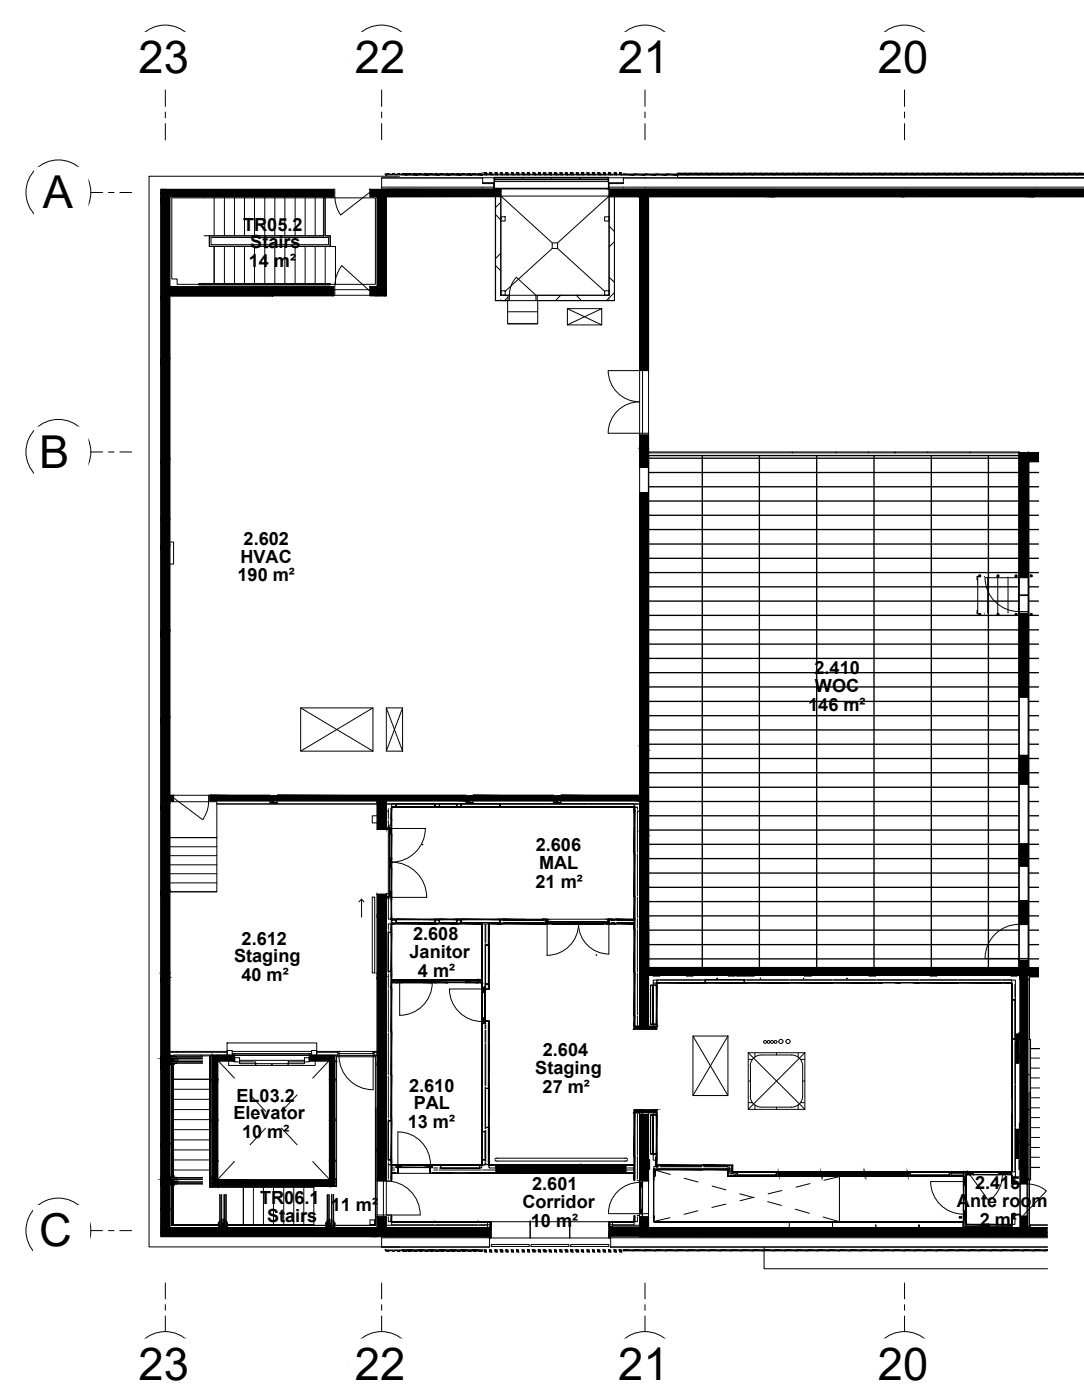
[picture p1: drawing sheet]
<svg xmlns="http://www.w3.org/2000/svg" width="206mm" height="266mm" viewBox="0 0 206 266" stroke-linecap="round" stroke-linejoin="round" font-family="sans-serif">
<defs><g id="words">
<g font-size="8.6">
<text x="26.3" y="13.9">23</text>
<text x="67.4" y="13.9">22</text>
<text x="117.4" y="13.9">21</text>
<text x="166.6" y="13.9">20</text>
<text x="8.1" y="39.5">A</text>
<text x="7.5" y="88.8">B</text>
<text x="7.5" y="236.7">C</text>
<text x="26.3" y="262">23</text>
<text x="67.4" y="262">22</text>
<text x="117.4" y="262">21</text>
<text x="166.6" y="262">20</text>
</g>
<g font-size="3.4">
<text x="46.2" y="43.8">TR05.2</text>
<text x="47.5" y="47.2">Stairs</text>
<text x="47.2" y="50.7">14 m²</text>
<text x="45.7" y="106.8">HVAC</text>
<text x="46.2" y="103.4">2.602</text>
<text x="45.1" y="110.4">190 m²</text>
<text x="154.6" y="128">2.410</text>
<text x="154.7" y="131.3">WOC</text>
<text x="153.4" y="134.9">146 m²</text>
<text x="101.7" y="161.7">2.606</text>
<text x="102.3" y="165">MAL</text>
<text x="101.7" y="168.6">21 m²</text>
<text x="45.9" y="179.4">2.612</text>
<text x="78.4" y="178.5">2.608</text>
<text x="44.4" y="182.8">Staging</text>
<text x="77.7" y="181.9">Janitor</text>
<text x="79.3" y="185.5">4 m²</text>
<text x="45.8" y="186.3">40 m²</text>
<text x="101.6" y="203.9">Staging</text>
<text x="103.1" y="200.6">2.604</text>
<text x="44.9" y="209.2">EL03.2</text>
<text x="77.7" y="207.3">2.610</text>
<text x="103" y="207.5">27 m²</text>
<text x="44.3" y="212.6">Elevator</text>
<text x="77.4" y="214.2">13 m²</text>
<text x="78.5" y="210.6">PAL</text>
<text x="45.9" y="216.1">10 m²</text>
<text x="101" y="226">2.601</text>
<text x="185.1" y="225.9">2.415</text>
<text x="49.4" y="228.7">TR06.1</text>
<text x="50.7" y="232.1">Stairs</text>
<text x="62.8" y="230">11 m²</text>
<text x="99.2" y="229.4">Corridor</text>
<text x="100.8" y="233">10 m²</text>
<text x="181.7" y="229.3">Ante room</text>
<text x="186" y="232.8">2 m²</text>
</g>
</g></defs>
<!-- layer: A-WALL-PATT -->
<g fill="#000" stroke="#000" stroke-width=".19">
<path d="M95.1 57.1h1.4zM116.6 56.1v1z"/>
<path d="M32.2 151l.8 1.1v-1.1zM32.2 151l.8 1.1h-.8z"/>
<path d="M39.9 151l11.3 .2v-.2zM39.9 151l11.3 .2h-11.3z"/>
<path d="M39.9 151.2l12 .9v-.9zM39.9 151.2l12 .9h-12z"/>
<path d="M52.6 151l35.8 .2v-.2zM52.6 151l35.8 .2h-35.8z"/>
<path d="M52 151.2l37.1 .9v-.9zM52 151.2l37.1 .9h-37.1z"/>
<path d="M89.8 151l15.3 .2v-.2zM89.8 151l15.3 .2h-15.3z"/>
<path d="M89.2 151.2l16.6 .9v-.9zM89.2 151.2l16.6 .9h-16.6z"/>
<path d="M106.5 151l14.9 .2v-.2zM106.5 151l14.9 .2h-14.9z"/>
<path d="M105.8 151.2l15.6 .9v-.9zM105.8 151.2l15.6 .9h-15.6z"/>
<path d="M115.9 233l5.5 1.7v-1.7zM115.9 233l5.5 1.7h-5.5z"/>
</g>
<!-- layer: A-WALL -->
<g fill="none" stroke="#000" stroke-width=".19">
<path d="M72.4 35.5h21.3M72.4 33.8h19.2M91.6 34.7v-.9h-19.2v2.1h21.3v-1.2M91.6 34.7v.2h2.1M91.6 33.8h2.2M91.6 34.7v.2M91.6 34.7h2.2M94.1 37.2v19.9M95.1 37.2v18.9h1.4v1h-2.5M95.1 35.9h20.5M115.5 33.8h2.8M115.5 34.7h.1"/>
<path d="M115.6 35.5h90.2M116.6 37.2v19.9M118.3 34.7h-2.7v1.2h90.2M118.3 34.7v.2h-2.7M118.3 33.8h87.5M118.3 34.7v.2M205.8 33.8h-87.5v.9M205.8 32.9h-77.2v.8M94 57.1h22.6M95.1 57.1h.1M95.1 56.1v-18.9h-1.1v19.9M102 56.1h13.6"/>
<path d="M115.6 56.1v-18.9h1v19.9M115.6 56.1h-13.6v1h14.6M115.6 57.1h.1M122.3 86h71.2M73.8 156.7h.5v.3h-.5zM103.5 174.9l.1 .5zM32.2 199.8h10.9M60.1 199.8h4.1M71.1 199.8h.5M32.2 200.3h.2M33 200.3h10.1M60.1 200.3h4.1"/>
<path d="M71.1 200.3h.5M72.4 234.7h20.5v2.1h-20.5zM72.4 236.8h20.5M72.4 235.1h20.5M115.9 233h5.5v1.7h-5.5zM115.9 236.8h83M115.9 235.1h83M145 236.8v4.1h53.9M182.9 222.6h.1M182.9 223v.3M183.4 223.3h-.5l.5 .1M198.9 234.7h-83v2.1h83"/>
</g>
<!-- layer: A-GLAZ -->
<g fill="none" stroke="#000" stroke-width=".19">
<path d="M93.8 33.7l.1 2.1h.6h-.7zM93.9 33.7h.1h-.1v.8zM93.9 34h5.3v.1h-5.3zM93.9 34.5h21.6M94 33.7h5M94.5 35.8h20.4M99 33.7h.4h-.2v.4v-.4zM99.2 34h5.5v.1h-5.5zM99.4 33.7h5.1M104.5 33.7h.3h-.1v.4v-.4zM104.7 34h5.4v.1h-5.4zM104.8 33.7h5.2"/>
<path d="M110 33.7h.3h-.1v.4l-.1-.4zM110.2 34h5.2v.1h-5.2zM110.3 33.7h5M115.3 33.7h.2v.8v-.8zM115.5 33.7v2.1h-.6h.6z"/>
</g>
<!-- layer: A-GLAZ-CURT -->
<g fill="none" stroke="#000" stroke-width=".19">
<path d="M73.2 33.1h.3v-.1h.3v.1l1.1-.1v.1h.3v.1h-2zM75.2 33.1h.3v-.1h.4v.1l1-.1v.1h.3v.1h-2zM77.3 33.1h.3v-.1h.4v.1l1-.1v.1h.3v.1h-2zM79.3 33.1h.3v-.1h.4v.1l1-.1v.1h.3v.1h-2zM81.4 33.1h.3v-.1h.4v.1l1-.1v.1h.3v.1h-2zM83.5 33.1h.3v-.1h.3v.1l1-.1v.1h.3v.1h-1.9zM85.5 33.1h.3v-.1h.4v.1l1-.1v.1h.3v.1h-2zM87.6 33.1h.3v-.1h.3v.1l1.1-.1v.1h.3v.1h-2zM89.6 33.1h.3v-.1h.4v.1l1-.1v.1h.3v.1h-2zM92 33v.1h-.3v.1h2v-.1h-.3M92 32.8h.3v.4h-.3zM93 33v.1h-.7"/>
<path d="M93 32.8h.4v.4h-.4zM94 33.1h-.3v.1h2v-.1h-.3M94 32.8h.4v.4h-.4zM94.4 33.1h.7M95.1 32.8h.3v.4h-.3zM96.1 33.1h-.3v.1h2v-.1h-.3M96.1 32.8h.3v.4h-.3zM96.4 33.1h.7M97.1 32.8h.4v.4h-.4zM98.1 33.1h-.3v.1h2v-.1h-.3M98.1 32.8h.4v.4h-.4zM98.5 33.1h.7"/>
<path d="M99.2 32.8h.3v.4h-.3zM100.2 33.1h-.3v.1h2v-.1h-.3M100.2 32.8h.3v.4h-.3zM100.5 33.1h.7M101.2 32.8h.4v.4h-.4zM102.3 33.1h-.4v.1h2v-.1h-.3M102.3 32.8h.3v.4h-.3zM102.6 33.1h.7M103.3 32.8h.3v.4h-.3zM104.3 33.1h-.3v.1h2v-.1h-.3M104.3 32.8h.4v.4h-.4zM104.7 33.1h.6"/>
<path d="M105.3 32.8h.4v.4h-.4zM106.4 33.1h-.4v.1h2v-.1h-.3M106.4 32.8h.3v.4h-.3zM106.7 33.1h.7M107.4 32.8h.3v.4h-.3zM108.4 33.1h-.3v.1h2v-.1h-.3M108.4 32.8h.4v.4h-.4zM108.8 33.1h.6M109.4 32.8h.4v.4h-.4zM110.5 33.1h-.4v.1h2.1v-.1h-.4M110.5 32.8h.3v.4h-.3zM110.8 33.1h.7"/>
<path d="M111.5 32.8h.3v.4h-.3zM112.5 33.1h-.3v.1h2v-.1h-.3M112.5 32.8h.4v.4h-.4zM112.9 33.1h.7M113.6 32.8h.3v.4h-.3zM114.6 33.1h-.4v.1h2.1v-.1h-.4M114.6 32.8h.3v.4h-.3zM114.9 33.1h.7M115.6 32.8h.3v.4h-.3zM116.6 33.1h-.3v.1h2v-.1h-.3M116.6 32.8h.4v.4h-.4zM117 33.1h.7"/>
<path d="M117.7 32.8h.3v.4h-.3zM118.3 33.1h2.1v.1h-2.1zM120.4 33.1h2v.1h-2zM122.4 33.1h2.1v.1h-2.1zM124.5 33.1h2v.1h-2zM126.5 33.1h2.1v.1h-2.1zM128.6 33.1v.1h4.1M128.6 33h.4v-.1h.3v.1l1-.1v.1h.4v.2h-2.1zM130.7 33h.3v-.1l1 .1v-.1h.3v.1h.4v.2h-2zM132.7 33.2h4.1M132.7 33h.4v-.1h.3v.1l1-.1v.1h.4v.2h-2.1zM134.8 33h.3v-.1h.3v.1l1.1-.1v.1h.3v.2h-2z"/>
<path d="M136.8 33.2h4.1M136.8 33h.4v-.1l1 .1v-.1h.3v.1h.4v.2h-2.1zM138.9 33h.3v-.1l1 .1v-.1h.4v.1h.3v.2h-2zM140.9 33.2h4.1M140.9 33h.4v-.1l1 .1v-.1h.3v.1h.4v.2h-2.1zM143 33h.3v-.1h.4v.1l1-.1v.1h.3v.2h-2zM145 33.2h2.1M145 33h.4v-.1h.3v.1l1-.1v.1h.4v.2h-2.1zM147.1 33.2h2M147.1 33h.3v-.1h.4v.1l1-.1v.1h.3v.2h-2zM149.2 33.2h4M149.2 33h.3v-.1l1 .1v-.1h.3v.1h.4v.2h-2z"/>
<path d="M151.2 33h.3v-.1h.4v.1l1-.1v.1h.3v.2h-2zM153.3 33.2h2M153.3 33h.3v-.1h.3v.1l1.1-.1v.1h.3v.2h-2zM155.3 33.2h2M155.3 33h.3v-.1h.4v.1l1-.1v.1h.3v.2h-2zM157.4 33.2h2M157.4 33h.3v-.1l1 .1v-.1h.4v.1h.3v.2h-2zM159.4 33.2h2M159.4 33h.3v-.1h.4v.1l1-.1v.1h.3v.2h-2zM161.5 33.2h2M161.5 33h.3v-.1h.4v.1l1-.1v.1h.3v.2h-2zM163.5 33.2h2"/>
<path d="M163.5 33h.3v-.1h.4v.1l1-.1v.1h.3v.2h-2zM165.6 33.2h2M165.6 33h.3v-.1l1 .1v-.1h.4v.1h.3v.2h-2zM167.7 33.2h4M167.7 33h.3v-.1h.3v.1l1-.1v.1h.3v.2h-1.9zM169.7 33h.3v-.1h.4v.1l1-.1v.1h.3v.2h-2zM171.8 33.2h2M171.8 33h.3v-.1h.3v.1l1.1-.1v.1h.3v.2h-2zM173.8 33.2h2M173.8 33h.3v-.1l1 .1v-.1h.4v.1h.3v.2h-2zM175.9 33.2h4M175.9 33h.3v-.1h.3v.1l1.1-.1v.1h.3v.2h-2z"/>
<path d="M177.9 33h.3v-.1h.4v.1l1-.1v.1h.3v.2h-2zM180 33.2h2M180 33h.3v-.1h.3v.1l1.1-.1v.1h.3v.2h-2zM182 33.2h2M182 33h.3v-.1l1.1 .1v-.1h.3v.1h.3v.2h-2zM184.1 33.2h4M184.1 33h.3v-.1h.4v.1l1-.1v.1h.3v.2h-2zM186.1 33h.4v-.1h.3v.1l1-.1v.1h.3v.2h-2zM188.2 33.2h2M188.2 33h.3v-.1h.4v.1l1-.1v.1h.3v.2h-2zM190.2 33.2h2.1M190.2 33h.4v-.1l1 .1v-.1h.3v.1h.4v.2h-2.1z"/>
<path d="M192.3 33.2h4.1M192.3 33h.3v-.1h.4v.1l1-.1v.1h.3v.2h-2zM194.3 33h.4v-.1h.3v.1l1-.1v.1h.4v.2h-2.1zM196.4 33.2h4.1M196.4 33h.3v-.1h.4v.1l1-.1v.1h.3v.2h-2zM198.4 33h.4v-.1l1 .1v-.1h.3v.1h.4v.2h-2.1zM200.5 33.2h4.1M200.5 33h.3v-.1l1.1 .1v-.1h.3v.1h.3v.2h-2zM202.5 33h.4v-.1l1 .1v-.1h.3v.1h.4v.2h-2.1zM204.6 33.2h1.2M205.8 33h-.5v-.1l-.7 .1v.2h1.2M73.7 153.6v2"/>
<path d="M73.7 155.8v.8M73.7 156.8v13.4M74.3 157v.3M74.3 155.6l.1-2.2v3.3l-.1-1M74.4 153.2l.4 .1zM74.6 152.6h-.2v.6h.2M74.8 153.2h.4v-.6h7.4v.6v-.6h-7.4v.6M74.8 153.2h.4M74.9 153.2l8.1 .1-7.8-.1M74.9 152.6h.3M82.6 152.6h.3M83.1 153.2l4 .1-3.7-.1"/>
<path d="M83.1 152.6h.3M83.4 152.6h3.3v.6v-.6h-3.3v.7h-.4l.4-.1zM86.7 152.6h.3M87.2 153.2l33.2 .1-.4-.1M87.2 152.6h.3M87.5 153.2h7.8M87.5 152.6h7.4v.6v-.6h-7.4v.7h-.4l.4-.1zM94.9 152.6h.3M95.3 153.2h8.2M95.4 152.6h8M103.6 153.2h8.1M103.6 152.6h8"/>
<path d="M111.8 153.2h8.1M111.9 152.6h7.9M120.1 152.6h.3v.6h-.3M120.4 153.3h.1v41.6h-.1v-2l.1-.1h-.1v-8.2h.1h-.1v-8.2h.1h-.1v-2h.1h-.1v-4.2h.1h-.1v-8.2h.1h-.1v-8.2h.1h-.1zM120.5 153.3h.5v.4M121 153.9v8M73.7 177.1h.6h-.6v7.4h.6l.1 .4v-.4h-.7zM73.7 176.5v-1h.6v1M73.7 170.5v4.1h.6v-4.1M73.7 176.8v.3M74.3 176.6l.1-1.1-.1 9.2M74.3 176.7v7.8"/>
<path d="M74.3 170.8l.1-.4-.1 4.2 .1-3.7M74.3 163.9h.1M74.3 174.2h.1M74.6 174.8h-.2v.6h.4M74.8 174.6h-.4h29.1M74.8 174.6h.4v.6h7.4v-.6v.6h-7.4v-.6M74.8 174.6h.4M74.8 174.6h-.4v.6h.2M74.8 175.4l-.4 .1 17.1-.1M74.8 175.4h8.2M74.9 175.2h.3M74.9 174.8h.3"/>
<path d="M75.2 174.6h7.8M82.6 175.2h.2M82.6 174.8h.2M83 174.6h.4v.6h3.3v-.6v.6h-3.3v-.6zM83 175.4h4.1M83.2 175.2h.2M83.2 174.8h.2M83.4 174.6h3.7M86.7 175.2h.2M86.7 174.8h.2M87.1 174.6h.4v.6h7.4v-.6v.6h-7.4v-.6zM87.1 175.4h4.4"/>
<path d="M87.3 175.2h.2M87.3 174.8h.2M87.5 174.6h7.8M91.5 175.2v.2M91.5 179.1v-3.6v11.8v-8.2M91.6 179v-3.5h.5v3.5M91.6 179.2v8M92.1 179.2v8M92.2 179.5h.5h-.5v7.4h.7v.4h-.2v-.4h-.5zM92.2 179v-3.5h.5v3.5M92.2 179.2v.3M92.7 179.1h.2v.4h-.2h.2v7.4h-.2"/>
<path d="M92.7 179.1h.2v-3.6h-.2v11.7M92.9 175.2v.2h2.4l-2.4 .1h10.6l-8.2-.1M94.9 175.2h.2M94.9 174.8h.2M95.3 174.6h8.2zM95.5 175.2h7.9M95.5 174.8h7.9M99.6 174.6h.1M103 174.6h.1M115.8 175.4l4.6 .1-3.5-.1M115.8 174.6h4.6h-3.5M115.9 175.4h1"/>
<path d="M115.9 174.6h1M116 175.2h.7M116 174.8h.7M117.1 175.2h3.3M117.1 174.8h3.3M121 162.2v7.9M121 170.4v3.8M121 174.5v1.8M121 176.6v7.9M73.7 184.5v.2M73.7 185v2.7M73.7 187.9v8"/>
<path d="M73.7 196.2v7.9M74.4 186.5h1v.1h-1zM74.4 186.1l1 .1zM75.8 186.5h.1M75.8 186.2h.2M82 186.2h.1M82.1 186.5h.1M82.6 186.5h8.2v.1h-8.2zM82.6 186.1l8.7 .1zM82.7 186.5h8M85 186.5v.1M88.4 186.5v.1"/>
<path d="M90.8 186.5h.5v.1h-.5zM90.9 186.2h.5v.3h-.5M91.5 195.5v-1v26.7v-1M91.5 198.1v8.2M91.5 195.5v2.6M91.6 194.6v.8M91.6 195.6v2.3M91.6 198.2v7.9M92.1 194.6v.8M92.1 195.6v2.3M92.1 198.2v7.9M92.2 186.9v.3"/>
<path d="M92.2 194.6v.8M92.2 195.6v2.3M92.2 198.2v7.9M92.7 198.1h.2v8.2h-.2M92.7 195.5h.2v-1h-.2v19.9M92.7 195.5h.2v2.6h-.2M120.4 194.9h4.3v.5h-4.3zM121 184.8v7.9M121 193v1.8M123.5 187.1h.4v7.4h-.4v-7.4h.4v7.4h-.4zM124.1 187.1v7.4h.5h-.5v-7.4h.5l.1-.4v.4zM124.1 187.1v-.4h.5v.4"/>
<path d="M124.1 194.5v.3M124.6 187.1l.1 7.8zM124.7 186.6h.5M125.1 186.1h-.4v.5h16.8M125.3 186.6h8.1M125.4 186.1h7.9M133.5 186.6h7.8M133.6 186.1h.3M133.9 186v.6v-.6h7.4v.6l.4 .1h-.4v-.7zM136.1 185.8h.1M141.3 186.1h.2M141.8 186.1h7.9"/>
<path d="M144.3 185.8h.1M149.9 186.6l-8.2 .1h24.6l-8.2-.1M149.9 186.6h8.2M150 186.1h8M152.5 185.8h.1M158.3 186.1h7.9M160.8 185.8h.1M166.3 186.6l8.2 .1zM166.5 186.6h7.9M166.5 186.1h7.9M167.5 186.6v.1M169.9 186.6v.1"/>
<path d="M170.9 186.6v.1M173.4 186.6v.1M174.7 186.1h7.1M181.9 186.6l-7.3 .1h17.4l-1.8-.1M182 186.6h8.1M182 186.1h8M190.3 186.1h1.8v.5h-1.8M192.1 197.7l.1 8.2zM192.2 189.5v7.8M192.2 189.9h.5v7.4h-.5l-.1 .4v-.4h.6v-7.4zM192.2 189.5l-.1-2.7 .1 10.8M192.7 187v2.3"/>
<path d="M192.7 189.6v.3M192.7 197.3v.3M192.7 197.8v8M192.8 196.4h.7v5.5h-.7zM193 196.4h.4v5.4h-.4zM73.7 212.8h.6l-.6 .1v7.3l.6 .1h-.6zM73.7 204.4v7.9M73.7 212.6v.2M91.5 206.3v8.2M91.5 214.5v5.7M91.5 214.9h.6v5.4h-.6l.6-.1v-5.3zM91.6 206.4v8"/>
<path d="M91.6 214.7v.2M92.1 206.4v8M92.1 214.7v.2M92.2 206.7h.5h-.5v7.4h.7v.4h-.2v-.4h-.5zM92.2 206.4v.3M92.2 214.1v.3M92.2 214.7v5.8M92.7 214.5h.2v6.2h-.2h.2v.5h-.2zM92.7 206.3h.2v.4h-.2h.2v7.4h-.2M120.4 210.8h4.3v.5h-4.3zM120.5 219.5h-.1v-8.1h.1v12.7h-.1v-4.5h.1M121 211.4v8"/>
<path d="M121 219.6v4.3M123.5 211.7h.4v7.4h-.4v-7.4h.4v7.4h-.4zM124.1 211.7v7.4h.5h-.5v-7.4h.5l.1-.3v.3zM124.1 211.4v.3M124.1 219.1v.3M124.4 219.7v1.9h.2M124.6 211.7v7.8M124.6 211.4l.1 10.2-.1-2M192.1 205.9l.1 8.2zM192.1 211.5h.1M192.1 208.6h.1M192.2 206.1v7.9"/>
<path d="M192.7 206.1v7.9M192.7 214.3v7.9M192.8 214.4h.7v5.6h-.7zM193 214.5h.4v5.4h-.4zM73.2 237.4h2v.1h-.3v.1h-.4v-.1l-1 .1v-.1h-.3zM73.7 231.1v.9h.6v-.9M73.7 223.9v-2.7h.6v2.7M73.7 220.8v.4h.6v-.4M73.7 220.3v.2M74.3 231l.1 1zM74.3 220.2l.1-35.3v39.2l-.1-2.9M74.3 220.2v1"/>
<path d="M74.4 221.2l.6 .1zM74.4 222.7l.6 .1zM74.4 232l18.7 .1zM74.4 221.3h.5M74.4 221.8h.5M74.4 222.2h.5M75.2 237.4h2v.1h-.3v.1h-.3v-.1l-1.1 .1v-.1h-.3zM77.3 237.4h2v.1h-.3v.1h-.4v-.1l-1 .1v-.1h-.3zM79.3 237.4h2v.1h-.3v.1h-.3v-.1l-1.1 .1v-.1h-.3zM81.4 237.4h2v.1h-.3v.1h-.4v-.1l-1 .1v-.1h-.3zM82.2 221.2l1 .1zM82.2 222.7l1 .1z"/>
<path d="M82.4 221.3h.7M82.4 221.8h.7M82.4 222.2h.7M82.4 232.1h-8v.5h8M82.7 232.6h8M83.3 222.7l8.2 .1zM83.3 221.2h.4v.6h7.4v-.5v.5h-7.4v-.5zM83.4 221.3h.3M83.4 221.8h.3M83.4 222.7h7.9M83.4 222.2h7.9M83.5 237.4h1.9v.1h-.3v.1h-.3v-.1l-1 .1v-.1h-.3z"/>
<path d="M83.7 221.2l7.8 .1zM85.5 237.4h2v.1h-.3v.1h-.4v-.1l-1 .1v-.1h-.3zM85.7 222.7v.1M87.6 237.4h2v.1h-.3v.1h-.4v-.1l-1 .1v-.1h-.3zM89.1 222.7v.1M89.6 237.4h2v.1h-.3v.1h-.4v-.1l-1 .1v-.1h-.3zM90.9 232.6h2.2M91.1 221.3h.4v.5h-.4M91.5 222.7l2.6 .1zM91.6 220.8v.4h.5v-.4M91.6 220.3v.2M91.6 222.2h2.4"/>
<path d="M92 237.4h.3v.3h-.3zM92.1 220.3v.2M92.2 220.8v.4h.5v-.4M92.6 232.1v.9M92.9 221.2l1.2 .1zM93 237.4h.3v.3h-.3zM93.1 232v3.1zM93.1 232.1v3h-.2M93.2 232.1v.5M93.3 236.3h7.2v.4h-7.2zM93.3 232h7.3v3.1h-7.3zM94 237.4h.3v.3h-.3z"/>
<path d="M94 221.3h-1.1v.5h1.1M94.2 221.2h8.1zM94.2 221.2h8.2v1.6h-8.2zM94.3 221.2v1.6M95.1 237.4h.3v.3h-.3zM96.1 237.4h.3v.3h-.3zM97.1 237.4h.3v.3h-.3zM98.1 237.4h.3v.3h-.3zM99.2 237.4h.3v.3h-.3zM100.2 237.4h.3v.3h-.3zM100.6 232h7.5v3.1h-7.5zM100.8 236.3h7.2v.4h-7.2z"/>
<path d="M101.2 237.4h.3v.3h-.3zM102.2 237.4h.3v.3h-.3zM102.2 221.2v1.6M102.3 222.8h-8.1h24.6h-8.2M102.4 222.8h8.1M102.4 222.8h7.9M102.5 221.3h.1M102.5 221.8h.1M102.5 222.2h.1M102.5 221.6h7.8M102.7 221.2h7.6zM102.7 221.5v-.3h-.3l.1 .1v1.4l-.1 .1"/>
<path d="M102.7 221.6v1.2M103.3 237.4h.3v.3h-.3zM104.3 237.4h.3v.3h-.3zM105.3 237.4h.3v.3h-.3zM106.3 237.4h.4v.3h-.4zM107.4 237.4h.3v.3h-.3zM108.2 232h7.4v3.1h-7.4zM108.3 236.3h7.3v.4h-7.3zM108.4 237.4h.3v.3h-.3zM109.4 237.4h.3v.3h-.3zM110.2 221.1l-.5 .1 .6-.1M110.2 221.1v.2"/>
<path d="M110.3 221.3l-.6-.1 .5 .1M110.3 221.3v.2M110.3 221.1v.1M110.3 221.6l.1 1.1 .1 .1h-.2zM110.3 221.2v.3h-7.8M110.3 221.2h.2l-.2 .3M110.4 221.3h.1M110.4 221.8h.1M110.4 222.7h.1M110.4 222.2h.1M110.4 237.4h.4v.3h-.4zM110.6 221.2h8.2z"/>
<path d="M110.6 221.2h8.2v1.6h-8.2zM110.8 221.2v1.6M111.5 237.4h.3v.3h-.3zM112.5 237.4h.3v.3h-.3zM113.5 237.4h.3v.3h-.3zM114.5 237.4h.4v.3h-.4zM115.6 237.4h.3v.3h-.3zM115.6 232l.1 3.1zM115.8 232v3.1h.1M115.8 232l4.6 .1v.5h-4.6v-.5h4.6zM116.3 232.1v.9M116.6 237.4h.3v.3h-.3z"/>
<path d="M117.6 237.4h.4v.3h-.4zM118.3 237.4h2.1v.1h-2.1zM118.6 221.2v1.6M118.8 221.2l1.6 .1zM118.8 222.7l1.6 .1zM118.9 221.3h1.5M118.9 221.8h1.5M118.9 222.2h1.5M120.4 231h.1v1h-.1zM120.4 237.4h2v.1h-2zM120.5 231.1v.9h.5v-.9M122.4 237.4h2.1v.1h-2.1z"/>
<path d="M124.1 222.1v2M124.1 224.1v6.8M124.1 221.8v10.2v-1.1M124.1 222v.1M124.1 224.1h.1M124.1 230.9h.1M124.5 237.4h2v.1h-2zM124.6 221.5h-.5v.5h14.1v-.5h-4.6M124.7 221.6v.2h.3M124.7 221.3h14.4h-5.7M124.7 221.5h.3M124.7 221.3h.5"/>
<path d="M125.2 222.1h-1h14h-4.8M125.2 222.1h8.2M125.2 221.3h8.2M125.4 221.5h7.8M125.4 221.8h7.8M126.5 237.4h2.1v.1h-2.1zM128.6 237.4h2.1v.1h-2.1zM130.7 237.4h2v.1h-2zM132.7 237.4h2.1v.1h-2.1zM133.6 221.8h5.4M134.8 237.4h2v.1h-2zM136.8 237.4h2.1v.1h-2.1z"/>
<path d="M138.2 222.1l.1 1.3zM138.2 222v.1M138.3 223.3h1.2v-.3v.3h8.3M138.3 223.3v-1.2h.5v1.2M138.3 222.8h1.1M138.4 221.3v1.2h.6v-1.2M138.9 237.4h2v.1h-2zM139 221.3l.1 1.2zM139.4 222.6h-.3v.4h.3M139.5 223.3l-1.3 .1h9.6l-8.2-.1M139.5 222.6l-.4-.1 8.7 .1M139.6 222.6h7.8"/>
<path d="M139.7 223h.3M139.7 222.8h.3M140.9 237.4h2.1v.1h-2.1zM143 237.4h2v.1h-2zM145 237.4h2.1v.1h-2.1zM145.7 232.1l-21.5-.1 58.6 .1M145.7 232.1h4.1M147.1 237.4h2v.1h-2zM147.4 222.6v.6h-7.4v-.6v.6h7.4v-.6h.4M147.4 222.6h.4M147.4 222.8h.4M147.4 223h.4"/>
<path d="M147.8 222.6h8.2v.8h-8.2zM147.8 223.4h.1M147.8 223.4h24.6M147.9 222.6v.8M149.2 237.4h2v.1h-2zM151.2 237.4h2v.1h-2zM153.3 237.4h2v.1h-2zM155.3 237.4h2v.1h-2zM155.8 222.6v.8M156 222.6l-8.2-.1h24.6l-8.2 .1M156 223.4h8.2M156 223.4v-.8h8.2v.8"/>
<path d="M156 223.4h-8.2M156 222.6h8.2M156.1 222.6v.8M157.4 237.4h2v.1h-2zM158 232.1l-8.2-.1v1M158 232.1h24.8M158 232.1v.9M159.4 237.4h2v.1h-2zM161.5 237.4h2v.1h-2zM163.5 237.4h2v.1h-2zM164 222.6v.8M164.2 223.4h8.2"/>
<path d="M164.2 223.4v-.8h8.2v.8M164.4 222.6v.8M165.6 237.4h2v.1h-2zM166.3 232.6v.4M167.7 237.4h1.9v.1h-1.9zM169.7 237.4h2v.1h-2zM171.8 237.4h2v.1h-2zM172.2 222.6v.8M172.4 222.8h.4M172.4 223h.4M172.4 222.6h7.8M172.4 223.4h.1"/>
<path d="M172.4 223.3l10.5 .1zM173.8 237.4h2v.1h-2zM174.5 233v-.4v.4M175.9 237.4h2v.1h-2zM177.9 237.4h2v.1h-2zM180 237.4h2v.1h-2zM180.2 222.8h.4v.2v-.2h2.3v.5h-10.5M180.2 222.6h.4v.4h-.4M180.2 222.6v.6h-7.4v-.6v.6h7.4v-.6h.4M180.2 222.6h.4M180.6 222.6h3v.4h-3zM180.7 222.5l2.9 .1z"/>
<path d="M182 237.4h2v.1h-2zM182.8 232.1v.9M182.9 222.6h.1M182.9 223.4l.1 .5zM182.9 231.1l.1 1.9zM183 233h4.6M183.4 232.6l8.8-.1-4.4 .1M183.4 223.1v.8zM183.4 222.6h.2v.4h-.2zM183.4 223l.2 .1zM183.4 231.1v1.5zM183.4 232.6h4.4v.3h-4.4z"/>
<path d="M183.4 232.6h4.3M184.1 237.4h2v.1h-2zM186.1 237.4h2v.1h-2zM187.6 232.6h.1M187.6 232.9v.1M187.7 232.6h.1M187.7 232.9v.1M187.8 232.6h4.4v.3h-4.4zM188.2 237.4h2v.1h-2zM190.2 237.4h2.1v.1h-2.1zM190.8 222.6h1.1v.4h-1.1zM190.8 222.5l1.2 .1z"/>
<path d="M190.8 222.6h1.3v.4h-1.3zM190.8 223l1.2 .1zM192.1 231.2l.1 1.3zM192.1 230.6l1.6 .1h-1.5l-.1 .5zM192.1 224.3l.1 .4 1.5 .1h-1.6zM192.1 223.2l.1 1.1zM192.2 222.5h.5M192.2 222.4v.1M192.2 222.3l-.1-8.2 .1 8.4M192.2 231.2h.5v1.3h-.5zM192.2 223.4v.9h.5v-.9M192.3 224.3v.4"/>
<path d="M192.3 230.7v.5M192.3 237.4h2v.1h-2zM192.6 224.3v.4M194.3 237.4h2.1v.1h-2.1zM196.4 237.4h2v.1h-2zM198.4 237.4h.5h-.5v.1h.5h-.5v-.1h.5z"/>
</g>
<g fill="#000" stroke="#000" stroke-width=".19">
<path d="M74.4 170.4v.4zM124.7 187.1v7.4zM192.1 189.9v7.4zM124.7 211.7v7.4zM74.3 221.2v2.9zM74.4 221.2h.6zM76.4 237.5h.8zM94 237.4h.3zM95.1 237.4h.3zM100.2 237.4h.3zM101.2 237.4h.3zM102.2 237.4h.3z"/>
<path d="M103.3 237.4h.3zM106.3 237.4h.4zM107.4 237.4h.3zM108.4 237.4h.3zM109.4 237.4h.3zM116.6 237.4h.3zM117.6 237.4h.4zM139.1 221.3v1.2zM183 223.4l-.1 .5zM190.8 222.5l1.2 .1z"/>
<path d="M73.2 33.1l.1 .1zM73.2 33.1l.1 .1z"/>
<path d="M76.6 33l.3 .1v-.1zM76.6 33l.3 .1h-.3z"/>
<path d="M76.6 33.1h.6zM76.4 33.1h.8zM76.4 33.1h.8zM76.4 33.1h.8z"/>
<path d="M76.4 33.1l.8 .1v-.1zM76.4 33.1l.8 .1h-.8z"/>
<path d="M77.6 33l.4 .1v-.1zM77.6 33l.4 .1h-.4z"/>
<path d="M78.6 33l.4 .1v-.1zM78.6 33l.4 .1h-.4z"/>
<path d="M77.3 33.1l2 .1v-.1zM77.3 33.1l2 .1h-2z"/>
<path d="M79.6 33l.4 .1v-.1zM79.6 33l.4 .1h-.4z"/>
<path d="M80.7 33l.3 .1v-.1zM80.7 33l.3 .1h-.3z"/>
<path d="M79.3 33.1l2 .1v-.1zM79.3 33.1l2 .1h-2z"/>
<path d="M81.7 33l.4 .1v-.1zM81.7 33l.4 .1h-.4z"/>
<path d="M82.7 33l.4 .1v-.1zM82.7 33l.4 .1h-.4z"/>
<path d="M81.4 33.1l2 .1v-.1zM81.4 33.1l2 .1h-2z"/>
<path d="M83.8 33l.3 .1v-.1zM83.8 33l.3 .1h-.3z"/>
<path d="M84.8 33l.3 .1v-.1zM84.8 33l.3 .1h-.3z"/>
<path d="M83.5 33.1l1.9 .1v-.1zM83.5 33.1l1.9 .1h-1.9z"/>
<path d="M85.8 33l.4 .1v-.1zM85.8 33l.4 .1h-.4z"/>
<path d="M86.8 33l.4 .1v-.1zM86.8 33l.4 .1h-.4z"/>
<path d="M85.5 33.1l2 .1v-.1zM85.5 33.1l2 .1h-2z"/>
<path d="M87.9 33l.3 .1v-.1zM87.9 33l.3 .1h-.3z"/>
<path d="M88.9 33l.4 .1v-.1zM88.9 33l.4 .1h-.4z"/>
<path d="M87.6 33.1l2 .1v-.1zM87.6 33.1l2 .1h-2z"/>
<path d="M89.9 33l.4 .1v-.1zM89.9 33l.4 .1h-.4z"/>
<path d="M90.9 33l.4 .1v-.1zM90.9 33l.4 .1h-.4z"/>
<path d="M89.6 33.1l2 .1v-.1zM89.6 33.1l2 .1h-2z"/>
<path d="M92 32.8l.3 .1zM92 32.8l.3 .1z"/>
<path d="M92 32.9l.3 .3v-.3zM92 32.9l.3 .3h-.3z"/>
<path d="M93 32.8l.4 .4v-.4zM93 32.8l.4 .4h-.4z"/>
<path d="M94 32.8l.4 .4v-.4zM94 32.8l.4 .4h-.4z"/>
<path d="M95.1 32.8l.3 .4v-.4zM95.1 32.8l.3 .4h-.3z"/>
<path d="M96.1 32.8l.3 .4v-.4zM96.1 32.8l.3 .4h-.3z"/>
<path d="M97.1 32.8l.4 .4v-.4zM97.1 32.8l.4 .4h-.4z"/>
<path d="M98.1 32.8l.4 .4v-.4zM98.1 32.8l.4 .4h-.4z"/>
<path d="M99.2 32.8l.3 .4v-.4zM99.2 32.8l.3 .4h-.3z"/>
<path d="M100.2 32.8l.3 .4v-.4zM100.2 32.8l.3 .4h-.3z"/>
<path d="M101.2 32.8l.4 .4v-.4zM101.2 32.8l.4 .4h-.4z"/>
<path d="M102.3 32.8l.3 .4v-.4zM102.3 32.8l.3 .4h-.3z"/>
<path d="M103.3 32.8l.3 .4v-.4zM103.3 32.8l.3 .4h-.3z"/>
<path d="M104.3 32.8l.4 .4v-.4zM104.3 32.8l.4 .4h-.4z"/>
<path d="M105.3 32.8l.4 .4v-.4zM105.3 32.8l.4 .4h-.4z"/>
<path d="M106.4 32.8l.3 .4v-.4zM106.4 32.8l.3 .4h-.3z"/>
<path d="M107.4 32.8l.3 .4v-.4zM107.4 32.8l.3 .4h-.3z"/>
<path d="M108.4 32.8l.4 .4v-.4zM108.4 32.8l.4 .4h-.4z"/>
<path d="M109.4 32.8l.4 .4v-.4zM109.4 32.8l.4 .4h-.4z"/>
<path d="M110.5 32.8l.3 .4v-.4zM110.5 32.8l.3 .4h-.3z"/>
<path d="M111.5 32.8l.3 .4v-.4zM111.5 32.8l.3 .4h-.3z"/>
<path d="M112.5 32.8l.4 .4v-.4zM112.5 32.8l.4 .4h-.4z"/>
<path d="M113.6 32.8l.3 .4v-.4zM113.6 32.8l.3 .4h-.3z"/>
<path d="M114.6 32.8l.3 .4v-.4zM114.6 32.8l.3 .4h-.3z"/>
<path d="M115.6 32.8l.3 .4v-.4zM115.6 32.8l.3 .4h-.3z"/>
<path d="M116.6 32.8l.4 .4v-.4zM116.6 32.8l.4 .4h-.4z"/>
<path d="M117.7 32.8l.3 .4v-.4zM117.7 32.8l.3 .4h-.3z"/>
<path d="M118.3 33.1l2.1 .1v-.1zM118.3 33.1l2.1 .1h-2.1z"/>
<path d="M120.4 33.1l2 .1v-.1zM120.4 33.1l2 .1h-2z"/>
<path d="M122.4 33.1l2.1 .1v-.1zM122.4 33.1l2.1 .1h-2.1z"/>
<path d="M124.5 33.1l2 .1v-.1zM124.5 33.1l2 .1h-2z"/>
<path d="M126.5 33.1l2.1 .1v-.1zM126.5 33.1l2.1 .1h-2.1z"/>
<path d="M129 32.9l.3 .1v-.1zM129 32.9l.3 .1h-.3z"/>
<path d="M130 32.9l.3 .1v-.1zM130 32.9l.3 .1h-.3z"/>
<path d="M128.6 33l2.1 .2v-.2zM128.6 33l2.1 .2h-2.1z"/>
<path d="M131 32.9l.3 .1v-.1zM131 32.9l.3 .1h-.3z"/>
<path d="M132 32.9l.3 .1v-.1zM132 32.9l.3 .1h-.3z"/>
<path d="M130.7 33l2 .2v-.2zM130.7 33l2 .2h-2z"/>
<path d="M133.1 32.9l.3 .1v-.1zM133.1 32.9l.3 .1h-.3z"/>
<path d="M134.1 32.9l.3 .1v-.1zM134.1 32.9l.3 .1h-.3z"/>
<path d="M132.7 33l2.1 .2v-.2zM132.7 33l2.1 .2h-2.1z"/>
<path d="M135.1 32.9l.3 .1v-.1zM135.1 32.9l.3 .1h-.3z"/>
<path d="M136.1 32.9l.4 .1v-.1zM136.1 32.9l.4 .1h-.4z"/>
<path d="M134.8 33l2 .2v-.2zM134.8 33l2 .2h-2z"/>
<path d="M137.2 32.9l.3 .1v-.1zM137.2 32.9l.3 .1h-.3z"/>
<path d="M138.2 32.9l.3 .1v-.1zM138.2 32.9l.3 .1h-.3z"/>
<path d="M136.8 33l2.1 .2v-.2zM136.8 33l2.1 .2h-2.1z"/>
<path d="M139.2 32.9l.3 .1v-.1zM139.2 32.9l.3 .1h-.3z"/>
<path d="M140.2 32.9l.4 .1v-.1zM140.2 32.9l.4 .1h-.4z"/>
<path d="M138.9 33l2 .2v-.2zM138.9 33l2 .2h-2z"/>
<path d="M141.3 32.9l.3 .1v-.1zM141.3 32.9l.3 .1h-.3z"/>
<path d="M142.3 32.9l.3 .1v-.1zM142.3 32.9l.3 .1h-.3z"/>
<path d="M140.9 33l2.1 .2v-.2zM140.9 33l2.1 .2h-2.1z"/>
<path d="M143.3 32.9l.4 .1v-.1zM143.3 32.9l.4 .1h-.4z"/>
<path d="M144.3 32.9l.4 .1v-.1zM144.3 32.9l.4 .1h-.4z"/>
<path d="M143 33l2 .2v-.2zM143 33l2 .2h-2z"/>
<path d="M145.4 32.9l.3 .1v-.1zM145.4 32.9l.3 .1h-.3z"/>
<path d="M146.4 32.9l.3 .1v-.1zM146.4 32.9l.3 .1h-.3z"/>
<path d="M145 33l2.1 .2v-.2zM145 33l2.1 .2h-2.1z"/>
<path d="M147.4 32.9l.4 .1v-.1zM147.4 32.9l.4 .1h-.4z"/>
<path d="M148.4 32.9l.4 .1v-.1zM148.4 32.9l.4 .1h-.4z"/>
<path d="M147.1 33l2 .2v-.2zM147.1 33l2 .2h-2z"/>
<path d="M149.5 32.9l.3 .1v-.1zM149.5 32.9l.3 .1h-.3z"/>
<path d="M150.5 32.9l.3 .1v-.1zM150.5 32.9l.3 .1h-.3z"/>
<path d="M149.2 33l2 .2v-.2zM149.2 33l2 .2h-2z"/>
<path d="M151.5 32.9l.4 .1v-.1zM151.5 32.9l.4 .1h-.4z"/>
<path d="M152.5 32.9l.4 .1v-.1zM152.5 32.9l.4 .1h-.4z"/>
<path d="M151.2 33l2 .2v-.2zM151.2 33l2 .2h-2z"/>
<path d="M153.6 32.9l.3 .1v-.1zM153.6 32.9l.3 .1h-.3z"/>
<path d="M154.6 32.9l.4 .1v-.1zM154.6 32.9l.4 .1h-.4z"/>
<path d="M153.3 33l2 .2v-.2zM153.3 33l2 .2h-2z"/>
<path d="M155.6 32.9l.4 .1v-.1zM155.6 32.9l.4 .1h-.4z"/>
<path d="M156.7 32.9l.3 .1v-.1zM156.7 32.9l.3 .1h-.3z"/>
<path d="M155.3 33l2 .2v-.2zM155.3 33l2 .2h-2z"/>
<path d="M157.7 32.9l.3 .1v-.1zM157.7 32.9l.3 .1h-.3z"/>
<path d="M158.7 32.9l.4 .1v-.1zM158.7 32.9l.4 .1h-.4z"/>
<path d="M157.4 33l2 .2v-.2zM157.4 33l2 .2h-2z"/>
<path d="M159.7 32.9l.4 .1v-.1zM159.7 32.9l.4 .1h-.4z"/>
<path d="M160.8 32.9l.3 .1v-.1zM160.8 32.9l.3 .1h-.3z"/>
<path d="M159.4 33l2 .2v-.2zM159.4 33l2 .2h-2z"/>
<path d="M161.8 32.9l.4 .1v-.1zM161.8 32.9l.4 .1h-.4z"/>
<path d="M162.8 32.9l.4 .1v-.1zM162.8 32.9l.4 .1h-.4z"/>
<path d="M161.5 33l2 .2v-.2zM161.5 33l2 .2h-2z"/>
<path d="M163.8 32.9l.4 .1v-.1zM163.8 32.9l.4 .1h-.4z"/>
<path d="M164.9 32.9l.3 .1v-.1zM164.9 32.9l.3 .1h-.3z"/>
<path d="M163.5 33l2 .2v-.2zM163.5 33l2 .2h-2z"/>
<path d="M165.9 32.9l.4 .1v-.1zM165.9 32.9l.4 .1h-.4z"/>
<path d="M166.9 32.9l.4 .1v-.1zM166.9 32.9l.4 .1h-.4z"/>
<path d="M165.6 33l2 .2v-.2zM165.6 33l2 .2h-2z"/>
<path d="M168 32.9l.3 .1v-.1zM168 32.9l.3 .1h-.3z"/>
<path d="M169 32.9l.3 .1v-.1zM169 32.9l.3 .1h-.3z"/>
<path d="M167.7 33l1.9 .2v-.2zM167.7 33l1.9 .2h-1.9z"/>
<path d="M170 32.9l.4 .1v-.1zM170 32.9l.4 .1h-.4z"/>
<path d="M171 32.9l.4 .1v-.1zM171 32.9l.4 .1h-.4z"/>
<path d="M169.7 33l2 .2v-.2zM169.7 33l2 .2h-2z"/>
<path d="M172.1 32.9l.3 .1v-.1zM172.1 32.9l.3 .1h-.3z"/>
<path d="M173.1 32.9l.4 .1v-.1zM173.1 32.9l.4 .1h-.4z"/>
<path d="M171.8 33l2 .2v-.2zM171.8 33l2 .2h-2z"/>
<path d="M174.1 32.9l.4 .1v-.1zM174.1 32.9l.4 .1h-.4z"/>
<path d="M175.1 32.9l.4 .1v-.1zM175.1 32.9l.4 .1h-.4z"/>
<path d="M173.8 33l2 .2v-.2zM173.8 33l2 .2h-2z"/>
<path d="M176.2 32.9l.3 .1v-.1zM176.2 32.9l.3 .1h-.3z"/>
<path d="M177.2 32.9l.4 .1v-.1zM177.2 32.9l.4 .1h-.4z"/>
<path d="M175.9 33l2 .2v-.2zM175.9 33l2 .2h-2z"/>
<path d="M178.2 32.9l.4 .1v-.1zM178.2 32.9l.4 .1h-.4z"/>
<path d="M179.3 32.9l.3 .1v-.1zM179.3 32.9l.3 .1h-.3z"/>
<path d="M177.9 33l2 .2v-.2zM177.9 33l2 .2h-2z"/>
<path d="M180.3 32.9l.3 .1v-.1zM180.3 32.9l.3 .1h-.3z"/>
<path d="M181.3 32.9l.4 .1v-.1zM181.3 32.9l.4 .1h-.4z"/>
<path d="M180 33l2 .2v-.2zM180 33l2 .2h-2z"/>
<path d="M182.3 32.9l.4 .1v-.1zM182.3 32.9l.4 .1h-.4z"/>
<path d="M183.4 32.9l.3 .1v-.1zM183.4 32.9l.3 .1h-.3z"/>
<path d="M182 33l2 .2v-.2zM182 33l2 .2h-2z"/>
<path d="M184.4 32.9l.4 .1v-.1zM184.4 32.9l.4 .1h-.4z"/>
<path d="M185.4 32.9l.4 .1v-.1zM185.4 32.9l.4 .1h-.4z"/>
<path d="M184.1 33l2 .2v-.2zM184.1 33l2 .2h-2z"/>
<path d="M186.5 32.9l.3 .1v-.1zM186.5 32.9l.3 .1h-.3z"/>
<path d="M187.5 32.9l.3 .1v-.1zM187.5 32.9l.3 .1h-.3z"/>
<path d="M186.1 33l2 .2v-.2zM186.1 33l2 .2h-2z"/>
<path d="M188.5 32.9l.4 .1v-.1zM188.5 32.9l.4 .1h-.4z"/>
<path d="M189.5 32.9l.4 .1v-.1zM189.5 32.9l.4 .1h-.4z"/>
<path d="M188.2 33l2 .2v-.2zM188.2 33l2 .2h-2z"/>
<path d="M190.6 32.9l.3 .1v-.1zM190.6 32.9l.3 .1h-.3z"/>
<path d="M191.6 32.9l.3 .1v-.1zM191.6 32.9l.3 .1h-.3z"/>
<path d="M190.2 33l2.1 .2v-.2zM190.2 33l2.1 .2h-2.1z"/>
<path d="M192.6 32.9l.4 .1v-.1zM192.6 32.9l.4 .1h-.4z"/>
<path d="M193.6 32.9l.4 .1v-.1zM193.6 32.9l.4 .1h-.4z"/>
<path d="M192.3 33l2 .2v-.2zM192.3 33l2 .2h-2z"/>
<path d="M194.7 32.9l.3 .1v-.1zM194.7 32.9l.3 .1h-.3z"/>
<path d="M195.7 32.9l.3 .1v-.1zM195.7 32.9l.3 .1h-.3z"/>
<path d="M194.3 33l2.1 .2v-.2zM194.3 33l2.1 .2h-2.1z"/>
<path d="M196.7 32.9l.4 .1v-.1zM196.7 32.9l.4 .1h-.4z"/>
<path d="M197.8 32.9l.3 .1v-.1zM197.8 32.9l.3 .1h-.3z"/>
<path d="M196.4 33l2 .2v-.2zM196.4 33l2 .2h-2z"/>
<path d="M198.8 32.9l.3 .1v-.1zM198.8 32.9l.3 .1h-.3z"/>
<path d="M199.8 32.9l.3 .1v-.1zM199.8 32.9l.3 .1h-.3z"/>
<path d="M198.4 33l2.1 .2v-.2zM198.4 33l2.1 .2h-2.1z"/>
<path d="M200.8 32.9l.4 .1v-.1zM200.8 32.9l.4 .1h-.4z"/>
<path d="M201.9 32.9l.3 .1v-.1zM201.9 32.9l.3 .1h-.3z"/>
<path d="M200.5 33l2 .2v-.2zM200.5 33l2 .2h-2z"/>
<path d="M202.9 32.9l.3 .1v-.1zM202.9 32.9l.3 .1h-.3z"/>
<path d="M203.9 32.9l.3 .1v-.1zM203.9 32.9l.3 .1h-.3z"/>
<path d="M202.5 33l2.1 .2v-.2zM202.5 33l2.1 .2h-2.1z"/>
<path d="M205 32.9l.3 .1v-.1zM205 32.9l.3 .1h-.3z"/>
<path d="M204.6 33l1.2 .2v-.2zM204.6 33l1.2 .2h-1.2z"/>
<path d="M74.3 155.7v1zM74.4 155.7l-.1 1z"/>
<path d="M74.3 153.4v2.2zM74.4 153.4l-.1 2.2z"/>
<path d="M74.4 153.2l.4 .1zM74.4 153.2l.4 .1z"/>
<path d="M74.8 153.2l.4 .1zM74.8 153.2l.4 .1z"/>
<path d="M75.2 153.2l7.4 .1zM75.2 153.2l7.4 .1z"/>
<path d="M82.6 153.2l.4 .1zM82.6 153.2l.4 .1z"/>
<path d="M83 153.2l.4 .1zM83 153.2l.4 .1z"/>
<path d="M83.4 153.2l3.3 .1zM83.4 153.2l3.3 .1z"/>
<path d="M86.7 153.2l.4 .1zM86.7 153.2l.4 .1z"/>
<path d="M87.1 153.2l.4 .1zM87.1 153.2l.4 .1z"/>
<path d="M87.5 153.2l7.4 .1zM87.5 153.2l7.4 .1z"/>
<path d="M94.9 153.2l.4 .1zM94.9 153.2l.4 .1z"/>
<path d="M95.3 153.2l8.2 .1zM95.3 153.2l8.2 .1z"/>
<path d="M103.6 153.2l8.1 .1zM103.6 153.2l8.1 .1z"/>
<path d="M111.8 153.2l8.1 .1zM111.8 153.2l8.1 .1z"/>
<path d="M120.4 153.8v8.2l.1-8.2zM120.5 153.8v8.2h-.1z"/>
<path d="M120 153.2l.4 .1zM120 153.2l.4 .1z"/>
<path d="M120.4 153.3v.5l.1-.5zM120.5 153.3v.5h-.1z"/>
<path d="M74.3 175.5v1.1zM74.4 175.5l-.1 1.1z"/>
<path d="M74.3 177.1v7.4zM74.4 177.1l-.1 7.4z"/>
<path d="M74.3 176.7v.4zM74.4 176.7l-.1 .4z"/>
<path d="M74.3 170.4v.4zM74.4 170.4l-.1 .4z"/>
<path d="M74.3 174.2v.4zM74.4 174.2l-.1 .4z"/>
<path d="M74.4 174.6h.4zM74.4 174.6h.4z"/>
<path d="M74.4 175.4l.4 .1zM74.4 175.4l.4 .1z"/>
<path d="M74.8 174.6h.4zM74.8 174.6h.4z"/>
<path d="M75.2 174.6h7.4zM75.2 174.6h7.4z"/>
<path d="M82.6 174.6h.4zM82.6 174.6h.4z"/>
<path d="M74.8 175.4l8.2 .1zM74.8 175.4l8.2 .1z"/>
<path d="M83 174.6h.4zM83 174.6h.4z"/>
<path d="M83.4 174.6h3.3zM83.4 174.6h3.3z"/>
<path d="M86.7 174.6h.4zM86.7 174.6h.4z"/>
<path d="M83 175.4l4.1 .1zM83 175.4l4.1 .1z"/>
<path d="M87.1 174.6h.4zM87.1 174.6h.4z"/>
<path d="M87.1 175.4l4.4 .1zM87.1 175.4l4.4 .1z"/>
<path d="M91.5 179.1v8.2zM91.5 179.1v8.2z"/>
<path d="M91.5 175.5v3.6zM91.5 175.5v3.6z"/>
<path d="M92.7 179.5v7.4l.2-7.4zM92.9 179.5v7.4h-.2z"/>
<path d="M92.7 179.1v.4l.2-.4zM92.9 179.1v.4h-.2z"/>
<path d="M92.7 175.5v3.6l.2-3.6zM92.9 175.5v3.6h-.2z"/>
<path d="M87.5 174.6h7.4zM87.5 174.6h7.4z"/>
<path d="M94.9 174.6h.4zM94.9 174.6h.4z"/>
<path d="M92.9 175.4l2.4 .1zM92.9 175.4l2.4 .1z"/>
<path d="M95.3 174.6h4.3zM95.3 174.6h4.3z"/>
<path d="M103 174.6h.5zM103 174.6h.5z"/>
<path d="M95.3 175.4l8.2 .1zM95.3 175.4l8.2 .1z"/>
<path d="M115.9 175.4l1 .1zM115.9 175.4l1 .1z"/>
<path d="M115.9 174.6h1zM115.9 174.6h1z"/>
<path d="M120.4 162v8.2l.1-8.2zM120.5 162v8.2h-.1z"/>
<path d="M120.4 170.2v4.2l.1-4.2zM120.5 170.2v4.2h-.1z"/>
<path d="M120.4 174.4v2l.1-2zM120.5 174.4v2h-.1z"/>
<path d="M120.4 176.4v8.2l.1-8.2zM120.5 176.4v8.2h-.1z"/>
<path d="M116.9 175.4l3.5 .1zM116.9 175.4l3.5 .1z"/>
<path d="M116.9 174.6h3.5zM116.9 174.6h3.5z"/>
<path d="M74.3 184.5v.4zM74.4 184.5l-.1 .4z"/>
<path d="M74.3 184.9v2.9zM74.4 184.9l-.1 2.9z"/>
<path d="M74.3 187.8v8.2zM74.4 187.8l-.1 8.2z"/>
<path d="M74.3 196v8.2zM74.4 196l-.1 8.2z"/>
<path d="M74.4 186.5l1 .1v-.1zM74.4 186.5l1 .1h-1z"/>
<path d="M74.4 186.1l1 .1zM74.4 186.1l1 .1z"/>
<path d="M82.6 186.5l2.4 .1v-.1zM82.6 186.5l2.4 .1h-2.4z"/>
<path d="M88.4 186.5l2.4 .1v-.1zM88.4 186.5l2.4 .1h-2.4z"/>
<path d="M82.6 186.1l8.2 .1zM82.6 186.1l8.2 .1z"/>
<path d="M90.8 186.5l.5 .1v-.1zM90.8 186.5l.5 .1h-.5z"/>
<path d="M90.8 186.1l.5 .1zM90.8 186.1l.5 .1z"/>
<path d="M91.5 198.1v8.2zM91.5 198.1v8.2z"/>
<path d="M91.5 194.5v1zM91.5 194.5v1z"/>
<path d="M91.5 195.5v2.6zM91.5 195.5v2.6z"/>
<path d="M92.7 186.9v.4l.2-.4zM92.9 186.9v.4h-.2z"/>
<path d="M92.7 198.1v8.2l.2-8.2zM92.9 198.1v8.2h-.2z"/>
<path d="M92.7 194.5v1l.2-1zM92.9 194.5v1h-.2z"/>
<path d="M92.7 195.5v2.6l.2-2.6zM92.9 195.5v2.6h-.2z"/>
<path d="M120.4 192.9v2l.1-2zM120.5 192.9v2h-.1z"/>
<path d="M120.4 194.9v.5l1-.5zM120.4 195.4l1-.5v.5z"/>
<path d="M120.4 184.6v8.2l.1-8.2zM120.5 184.6v8.2h-.1z"/>
<path d="M121.4 195v.4l.6-.4zM121.4 195.4l.6-.4v.4z"/>
<path d="M122 195v.4l.5-.4zM122 195.4l.5-.4v.4z"/>
<path d="M122.5 195v.4l.6-.4zM122.5 195.4l.6-.4v.4z"/>
<path d="M123.1 194.9v.5l1.6-.5zM123.1 195.4l1.6-.5v.5z"/>
<path d="M124.7 187.1l-.1 7.4zM124.6 187.1v7.4z"/>
<path d="M124.7 186.7l-.1 .4zM124.6 186.7v.4z"/>
<path d="M124.7 194.5l-.1 .4zM124.6 194.5v.4z"/>
<path d="M124.7 186.7h.2zM124.7 186.7h.5z"/>
<path d="M124.7 186.6l.5 .1zM124.7 186.6l.5 .1z"/>
<path d="M125.3 186.6l8.1 .1zM125.3 186.6l8.1 .1z"/>
<path d="M133.5 186.6l.4 .1zM133.5 186.6l.4 .1z"/>
<path d="M133.9 186.6l7.4 .1zM133.9 186.6l7.4 .1z"/>
<path d="M141.3 186.6l.4 .1zM141.3 186.6l.4 .1z"/>
<path d="M141.7 186.6l8.2 .1zM141.7 186.6l8.2 .1z"/>
<path d="M149.9 186.6l8.2 .1zM149.9 186.6l8.2 .1z"/>
<path d="M158.1 186.6l8.2 .1zM158.1 186.6l8.2 .1z"/>
<path d="M166.3 186.6l1.2 .1zM166.3 186.6l1.2 .1z"/>
<path d="M169.9 186.6l1 .1zM169.9 186.6l1 .1z"/>
<path d="M173.4 186.6l1.1 .1zM173.4 186.6l1.1 .1z"/>
<path d="M174.6 186.6l7.3 .1zM174.6 186.6l7.3 .1z"/>
<path d="M182 186.6l8.1 .1zM182 186.6l8.1 .1z"/>
<path d="M190.2 186.6l1.8 .1zM190.2 186.6l1.8 .1z"/>
<path d="M192.1 197.7v8.2zM192.2 197.7l-.1 8.2z"/>
<path d="M192.1 189.9v7.4zM192.2 189.9l-.1 7.4z"/>
<path d="M192.1 197.3v.4zM192.2 197.3l-.1 .4z"/>
<path d="M192.1 189.5v.4zM192.2 189.5l-.1 .4z"/>
<path d="M192.1 186.8v2.7zM192.2 186.8l-.1 2.7z"/>
<path d="M193 196.4v5.4l.4-5.4zM193.4 196.4v5.4h-.4z"/>
<path d="M74.3 204.2v8.3zM74.4 204.2l-.1 8.3z"/>
<path d="M74.3 212.9v7.3zM74.4 212.9l-.1 7.3z"/>
<path d="M74.3 212.5v.4zM74.4 212.5l-.1 .4z"/>
<path d="M91.5 206.3v8.2zM91.5 206.3v8.2z"/>
<path d="M91.5 214.9v5.3zM91.5 214.9v5.3z"/>
<path d="M91.5 214.5v.4zM91.5 214.5v.4z"/>
<path d="M92.7 206.7v7.4l.2-7.4zM92.9 206.7v7.4h-.2z"/>
<path d="M92.7 214.1v.4l.2-.4zM92.9 214.1v.4h-.2z"/>
<path d="M92.7 206.3v.4l.2-.4zM92.9 206.3v.4h-.2z"/>
<path d="M92.7 214.5v6.2l.2-6.2zM92.9 214.5v6.2h-.2z"/>
<path d="M120.4 219.6v4.5l.1-4.5zM120.5 219.6v4.5h-.1z"/>
<path d="M120.4 210.8v.5l1-.5zM120.4 211.3l1-.5v.5z"/>
<path d="M120.4 211.4v8.1l.1-8.1zM120.5 211.4v8.1h-.1z"/>
<path d="M121.4 210.8v.5l.6-.5zM121.4 211.3l.6-.5v.5z"/>
<path d="M122 210.8v.5l2.7-.5zM122 211.3l2.7-.5v.5z"/>
<path d="M124.7 211.7l-.1 7.4zM124.6 211.7v7.4z"/>
<path d="M124.7 211.4l-.1 .3zM124.6 211.4v.3z"/>
<path d="M124.7 219.1l-.1 .4zM124.6 219.1v.4z"/>
<path d="M192.1 214.1v8.2zM192.2 214.1l-.1 8.2z"/>
<path d="M192.1 205.9v2.7zM192.2 205.9l-.1 2.7z"/>
<path d="M192.1 211.5v2.6zM192.2 211.5l-.1 2.6z"/>
<path d="M193 214.5v5.4l.4-5.4zM193.4 214.5v5.4h-.4z"/>
<path d="M73.2 237.4l.1 .1zM73.2 237.4l.1 .1z"/>
<path d="M74.3 231v1zM74.4 231l-.1 1z"/>
<path d="M74.3 220.2v.5zM74.4 220.2l-.1 .5z"/>
<path d="M74.3 220.7v.5zM74.4 220.7l-.1 .5z"/>
<path d="M74.4 221.2v2.9zM74.4 221.2l-.1 2.9z"/>
<path d="M74.4 221.2l.6 .1zM74.4 221.2l.6 .1z"/>
<path d="M74.4 222.7l.6 .1zM74.4 222.7l.6 .1z"/>
<path d="M76.6 237.5l.3 .1v-.1zM76.6 237.5l.3 .1h-.3z"/>
<path d="M76.4 237.4l.8 .1v-.1zM76.4 237.4l.8 .1h-.8zM76.4 237.5h.8z"/>
<path d="M77.6 237.5l.4 .1v-.1zM77.6 237.5l.4 .1h-.4z"/>
<path d="M78.6 237.5l.4 .1v-.1zM78.6 237.5l.4 .1h-.4z"/>
<path d="M77.3 237.4l2 .1v-.1zM77.3 237.4l2 .1h-2z"/>
<path d="M79.6 237.5l.4 .1v-.1zM79.6 237.5l.4 .1h-.4z"/>
<path d="M80.7 237.5l.3 .1v-.1zM80.7 237.5l.3 .1h-.3z"/>
<path d="M79.3 237.4l2 .1v-.1zM79.3 237.4l2 .1h-2z"/>
<path d="M81.7 237.5l.4 .1v-.1zM81.7 237.5l.4 .1h-.4z"/>
<path d="M74.4 232l8.2 .1zM74.4 232l8.2 .1z"/>
<path d="M82.7 237.5l.4 .1v-.1zM82.7 237.5l.4 .1h-.4z"/>
<path d="M82.2 221.2l1 .1zM82.2 221.2l1 .1z"/>
<path d="M82.2 222.7l1 .1zM82.2 222.7l1 .1z"/>
<path d="M81.4 237.4l2 .1v-.1zM81.4 237.4l2 .1h-2z"/>
<path d="M83.3 221.2l.4 .1zM83.3 221.2l.4 .1z"/>
<path d="M83.8 237.5l.3 .1v-.1zM83.8 237.5l.3 .1h-.3z"/>
<path d="M84.8 237.5l.3 .1v-.1zM84.8 237.5l.3 .1h-.3z"/>
<path d="M83.5 237.4l1.9 .1v-.1zM83.5 237.4l1.9 .1h-1.9z"/>
<path d="M83.3 222.7l2.4 .1zM83.3 222.7l2.4 .1z"/>
<path d="M85.8 237.5l.4 .1v-.1zM85.8 237.5l.4 .1h-.4z"/>
<path d="M86.8 237.5l.4 .1v-.1zM86.8 237.5l.4 .1h-.4z"/>
<path d="M85.5 237.4l2 .1v-.1zM85.5 237.4l2 .1h-2z"/>
<path d="M87.9 237.5l.3 .1v-.1zM87.9 237.5l.3 .1h-.3z"/>
<path d="M88.9 237.5l.4 .1v-.1zM88.9 237.5l.4 .1h-.4z"/>
<path d="M87.6 237.4l2 .1v-.1zM87.6 237.4l2 .1h-2z"/>
<path d="M89.9 237.5l.4 .1v-.1zM89.9 237.5l.4 .1h-.4z"/>
<path d="M82.6 232l8.2 .1zM82.6 232l8.2 .1z"/>
<path d="M83.7 221.2l7.4 .1zM83.7 221.2l7.4 .1z"/>
<path d="M90.9 237.5l.4 .1v-.1zM90.9 237.5l.4 .1h-.4z"/>
<path d="M91.5 220.7v.5zM91.5 220.7v.5z"/>
<path d="M91.5 220.2v.5zM91.5 220.2v.5z"/>
<path d="M89.1 222.7l2.4 .1zM89.1 222.7l2.4 .1z"/>
<path d="M91.1 221.2l.4 .1zM91.1 221.2l.4 .1z"/>
<path d="M89.6 237.4l2 .1v-.1zM89.6 237.4l2 .1h-2z"/>
<path d="M92 237.4l.3 .3v-.3zM92 237.4l.3 .3h-.3z"/>
<path d="M92.7 220.7v.5l.2-.5zM92.9 220.7v.5h-.2z"/>
<path d="M90.8 232l2.3 .1zM90.8 232l2.3 .1z"/>
<path d="M93.1 233v2.1zM93.1 233v2.1z"/>
<path d="M93.1 232.1v.9zM93.1 232.1v.9z"/>
<path d="M93 237.4l.3 .3v-.3zM93 237.4l.3 .3h-.3z"/>
<path d="M91.5 222.7l2.6 .1zM91.5 222.7l2.6 .1z"/>
<path d="M92.9 221.2h1.2zM92.9 221.2h1.2z"/>
<path d="M92.9 221.2l1.2 .1zM92.9 221.2l1.2 .1z"/>
<path d="M94 237.4l.3 .3v-.3zM94 237.4l.3 .3h-.3z"/>
<path d="M94.2 221.2l.1 1.5v-1.5zM94.2 221.2l.1 1.5h-.1z"/>
<path d="M94.2 222.7l.1 .1zM94.2 222.7l.1 .1z"/>
<path d="M95.1 237.4l.3 .1v-.1zM95.1 237.4l.3 .1h-.3z"/>
<path d="M95.1 237.5l.3 .2v-.2zM95.1 237.5l.3 .2h-.3z"/>
<path d="M96.1 237.4l.3 .3v-.3zM96.1 237.4l.3 .3h-.3z"/>
<path d="M97.1 237.4l.3 .3v-.3zM97.1 237.4l.3 .3h-.3z"/>
<path d="M98.1 237.4l.3 .3v-.3zM98.1 237.4l.3 .3h-.3z"/>
<path d="M99.2 237.4l.3 .3v-.3zM99.2 237.4l.3 .3h-.3z"/>
<path d="M100.2 237.4l.3 .3v-.3zM100.2 237.4l.3 .3h-.3z"/>
<path d="M101.2 237.4l.3 .1v-.1zM101.2 237.4l.3 .1h-.3z"/>
<path d="M101.2 237.5l.3 .2v-.2zM101.2 237.5l.3 .2h-.3z"/>
<path d="M94.3 221.2l7.9 1.2v-1.2zM94.3 221.2l7.9 1.2h-7.9z"/>
<path d="M94.3 222.4l7.9 .4v-.4zM94.3 222.4l7.9 .4h-7.9z"/>
<path d="M94.2 222.8h8.1zM94.2 222.8h8.1z"/>
<path d="M94.2 221.2h8.1zM94.2 221.2h8.1z"/>
<path d="M102.2 221.2l.2 1.5v-1.5zM102.2 221.2l.2 1.5h-.2z"/>
<path d="M102.2 222.7l.2 .1zM102.2 222.7l.2 .1z"/>
<path d="M102.2 237.4l.3 .3v-.3zM102.2 237.4l.3 .3h-.3z"/>
<path d="M102.5 221.3h.2zM102.5 221.3h.2z"/>
<path d="M102.5 221.6l.2 1.1v-1.1zM102.5 221.6l.2 1.1h-.2z"/>
<path d="M102.4 222.7l.3 .1zM102.4 222.7l.3 .1z"/>
<path d="M102.4 221.2l.3 .1zM102.4 221.2l.3 .1z"/>
<path d="M102.4 221.3h.3zM102.4 221.3h.3z"/>
<path d="M102.5 221.3l.2 .2v-.2zM102.5 221.3l.2 .2h-.2z"/>
<path d="M103.3 237.4l.3 .1v-.1zM103.3 237.4l.3 .1h-.3z"/>
<path d="M103.3 237.5l.3 .2v-.2zM103.3 237.5l.3 .2h-.3z"/>
<path d="M104.3 237.4l.3 .3v-.3zM104.3 237.4l.3 .3h-.3z"/>
<path d="M105.3 237.4l.3 .3v-.3zM105.3 237.4l.3 .3h-.3z"/>
<path d="M106.3 237.4l.4 .3v-.3zM106.3 237.4l.4 .3h-.4z"/>
<path d="M107.4 237.4l.3 .1v-.1zM107.4 237.4l.3 .1h-.3z"/>
<path d="M107.4 237.5l.3 .2v-.2zM107.4 237.5l.3 .2h-.3z"/>
<path d="M108.4 237.4l.3 .3v-.3zM108.4 237.4l.3 .3h-.3z"/>
<path d="M109.4 237.4l.3 .1v-.1zM109.4 237.4l.3 .1h-.3z"/>
<path d="M109.4 237.5l.3 .2v-.2zM109.4 237.5l.3 .2h-.3z"/>
<path d="M102.7 221.2l7 .1zM102.7 221.2l7 .1z"/>
<path d="M102.7 221.2h7.6zM102.7 221.2h7.6z"/>
<path d="M109.7 221.2l.6 .1zM109.7 221.2l.6 .1z"/>
<path d="M102.7 221.3l7.6 .2v-.2zM102.7 221.3l7.6 .2h-7.6z"/>
<path d="M102.7 221.2h7.6zM102.7 221.2h7.6z"/>
<path d="M102.7 221.6l7.6 1.2v-1.2zM102.7 221.6l7.6 1.2h-7.6z"/>
<path d="M102.7 221.5h7.6zM102.7 221.5h7.6z"/>
<path d="M110.3 221.6l.1 1.1zM110.3 221.6l.1 1.1z"/>
<path d="M110.3 221.3l.1 .2zM110.3 221.3l.1 .2z"/>
<path d="M102.4 222.8h8.1zM102.4 222.8h8.1z"/>
<path d="M110.3 222.7h.2zM110.3 222.7h.2z"/>
<path d="M110.3 222.7l.2 .1zM110.3 222.7l.2 .1z"/>
<path d="M110.3 221.2l.2 .1zM110.3 221.2l.2 .1z"/>
<path d="M110.4 237.4l.4 .3v-.3zM110.4 237.4l.4 .3h-.4z"/>
<path d="M110.6 221.2l.2 1.5v-1.5zM110.6 221.2l.2 1.5h-.2z"/>
<path d="M110.6 222.7l.2 .1zM110.6 222.7l.2 .1z"/>
<path d="M111.5 237.4l.3 .3v-.3zM111.5 237.4l.3 .3h-.3z"/>
<path d="M112.5 237.4l.3 .3v-.3zM112.5 237.4l.3 .3h-.3z"/>
<path d="M113.5 237.4l.3 .3v-.3zM113.5 237.4l.3 .3h-.3z"/>
<path d="M114.5 237.4l.4 .3v-.3zM114.5 237.4l.4 .3h-.4z"/>
<path d="M115.7 233l-.1 2.1zM115.6 233v2.1z"/>
<path d="M115.7 232l-.1 1zM115.6 232v1z"/>
<path d="M115.6 237.4l.3 .3v-.3zM115.6 237.4l.3 .3h-.3z"/>
<path d="M116.6 237.4l.3 .3v-.3zM116.6 237.4l.3 .3h-.3z"/>
<path d="M117.6 237.4l.4 .1v-.1zM117.6 237.4l.4 .1h-.4z"/>
<path d="M117.6 237.5l.4 .2v-.2zM117.6 237.5l.4 .2h-.4z"/>
<path d="M110.8 221.2l7.8 1.2v-1.2zM110.8 221.2l7.8 1.2h-7.8z"/>
<path d="M110.8 222.4l7.8 .4v-.4zM110.8 222.4l7.8 .4h-7.8z"/>
<path d="M110.6 222.8h8.2zM110.6 222.8h8.2z"/>
<path d="M110.6 221.2h8.2zM110.6 221.2h8.2z"/>
<path d="M118.6 221.2l.2 1.5v-1.5zM118.6 221.2l.2 1.5h-.2z"/>
<path d="M118.6 222.7l.2 .1zM118.6 222.7l.2 .1z"/>
<path d="M118.3 237.4l2.1 .1v-.1zM118.3 237.4l2.1 .1h-2.1z"/>
<path d="M118.8 221.2h1.6zM118.8 221.2h1.6z"/>
<path d="M118.8 221.2l1.6 .1zM118.8 221.2l1.6 .1z"/>
<path d="M118.8 222.7l1.6 .1zM118.8 222.7l1.6 .1z"/>
<path d="M120.4 231v1l.1-1zM120.5 231v1h-.1z"/>
<path d="M115.8 232l4.6 .1zM115.8 232l4.6 .1z"/>
<path d="M120.4 237.4l2 .1v-.1zM120.4 237.4l2 .1h-2z"/>
<path d="M124.1 222.1v2zM124.1 222.1v2z"/>
<path d="M124.1 230.9v1.1zM124.1 230.9v1.1z"/>
<path d="M122.4 237.4l2.1 .1v-.1zM122.4 237.4l2.1 .1h-2.1z"/>
<path d="M124.7 219.6l-.1 2zM124.6 219.6v2z"/>
<path d="M124.2 222.1h1zM124.2 222.1h1z"/>
<path d="M124.7 221.3h.5zM124.7 221.3h.5z"/>
<path d="M124.5 237.4l2 .1v-.1zM124.5 237.4l2 .1h-2z"/>
<path d="M126.5 237.4l2.1 .1v-.1zM126.5 237.4l2.1 .1h-2.1z"/>
<path d="M124.2 232l5.1 .1zM124.2 232l5.1 .1z"/>
<path d="M128.6 237.4l2.1 .1v-.1zM128.6 237.4l2.1 .1h-2.1z"/>
<path d="M130.7 237.4l2 .1v-.1zM130.7 237.4l2 .1h-2z"/>
<path d="M125.2 222.1h8.2zM125.2 222.1h8.2z"/>
<path d="M125.2 221.3h8.2zM125.2 221.3h8.2z"/>
<path d="M132.7 237.4l2.1 .1v-.1zM132.7 237.4l2.1 .1h-2.1z"/>
<path d="M134.8 237.4l2 .1v-.1zM134.8 237.4l2 .1h-2z"/>
<path d="M129.3 232l8.2 .1zM129.3 232l8.2 .1z"/>
<path d="M138.2 223.3l1.3 .1zM138.2 223.3l1.3 .1z"/>
<path d="M133.4 222.1h4.8zM133.4 222.1h4.8z"/>
<path d="M138.2 222.1v1.3zM138.2 222.1v1.3z"/>
<path d="M138.3 222.1l-.1 1.2zM138.2 222.1v1.2z"/>
<path d="M136.8 237.4l2.1 .1v-.1zM136.8 237.4l2.1 .1h-2.1z"/>
<path d="M139.1 222.5l.4 .1zM139.1 222.5l.4 .1z"/>
<path d="M133.4 221.3h5.7zM133.4 221.3h5.7z"/>
<path d="M139.1 221.3l-.1 1.2zM139 221.3v1.2z"/>
<path d="M139.6 223.3l8.2 .1zM139.6 223.3l8.2 .1z"/>
<path d="M139.6 222.5l.4 .1zM139.6 222.5l.4 .1z"/>
<path d="M140 222.5l7.4 .1zM140 222.5l7.4 .1z"/>
<path d="M138.9 237.4l2 .1v-.1zM138.9 237.4l2 .1h-2z"/>
<path d="M140.9 237.4l2.1 .1v-.1zM140.9 237.4l2.1 .1h-2.1z"/>
<path d="M143 237.4l2 .1v-.1zM143 237.4l2 .1h-2z"/>
<path d="M137.5 232l8.2 .1zM137.5 232l8.2 .1z"/>
<path d="M145 237.4l2.1 .1v-.1zM145 237.4l2.1 .1h-2.1z"/>
<path d="M147.4 222.6h.4zM147.4 222.6h.4z"/>
<path d="M147.4 222.5l.4 .1zM147.4 222.5l.4 .1z"/>
<path d="M147.8 223.3l.1 .1zM147.8 223.3l.1 .1z"/>
<path d="M147.8 222.6v.7h.1zM147.8 222.6h.1v.7z"/>
<path d="M147.8 223.4h8.2zM147.8 223.4h8.2z"/>
<path d="M147.8 222.5l8.2 .1zM147.8 222.5l8.2 .1z"/>
<path d="M147.9 222.6v.8h7.9zM147.9 222.6h7.9v.8z"/>
<path d="M147.1 237.4l2 .1v-.1zM147.1 237.4l2 .1h-2z"/>
<path d="M145.7 232l4.1 .1zM145.7 232l4.1 .1z"/>
<path d="M149.2 237.4l2 .1v-.1zM149.2 237.4l2 .1h-2z"/>
<path d="M151.2 237.4l2 .1v-.1zM151.2 237.4l2 .1h-2z"/>
<path d="M153.3 237.4l2 .1v-.1zM153.3 237.4l2 .1h-2z"/>
<path d="M155.8 222.6v.8h.2zM155.8 222.6h.2v.8z"/>
<path d="M156 223.4h8.2zM156 223.4h8.2z"/>
<path d="M156 222.5l8.2 .1zM156 222.5l8.2 .1z"/>
<path d="M156 222.6v.8h.1zM156 222.6h.1v.8z"/>
<path d="M156.1 222.6v.8h7.9zM156.1 222.6h7.9v.8z"/>
<path d="M155.3 237.4l2 .1v-.1zM155.3 237.4l2 .1h-2z"/>
<path d="M149.8 232l8.2 .1zM149.8 232l8.2 .1z"/>
<path d="M157.4 237.4l2 .1v-.1zM157.4 237.4l2 .1h-2z"/>
<path d="M159.4 237.4l2 .1v-.1zM159.4 237.4l2 .1h-2z"/>
<path d="M161.5 237.4l2 .1v-.1zM161.5 237.4l2 .1h-2z"/>
<path d="M164 223.3l.2 .1zM164 223.3l.2 .1z"/>
<path d="M164 222.6v.7h.2zM164 222.6h.2v.7z"/>
<path d="M164.2 223.3l.2 .1zM164.2 223.3l.2 .1z"/>
<path d="M164.2 222.6v.7h.2zM164.2 222.6h.2v.7z"/>
<path d="M164.2 223.4h8.2zM164.2 223.4h8.2z"/>
<path d="M164.2 222.5l8.2 .1zM164.2 222.5l8.2 .1z"/>
<path d="M164.4 222.6v.8h7.8zM164.4 222.6h7.8v.8z"/>
<path d="M163.5 237.4l2 .1v-.1zM163.5 237.4l2 .1h-2z"/>
<path d="M158 232l8.3 .1zM158 232l8.3 .1z"/>
<path d="M165.6 237.4l2 .1v-.1zM165.6 237.4l2 .1h-2z"/>
<path d="M167.7 237.4l1.9 .1v-.1zM167.7 237.4l1.9 .1h-1.9z"/>
<path d="M169.7 237.4l2 .1v-.1zM169.7 237.4l2 .1h-2z"/>
<path d="M172.2 222.6v.8h.2zM172.2 222.6h.2v.8z"/>
<path d="M172.4 223.3l8.2 .1zM172.4 223.3l8.2 .1z"/>
<path d="M172.4 222.6h.4zM172.4 222.6h.4z"/>
<path d="M172.4 222.5l.4 .1zM172.4 222.5l.4 .1z"/>
<path d="M172.8 222.5l7.4 .1zM172.8 222.5l7.4 .1z"/>
<path d="M171.8 237.4l2 .1v-.1zM171.8 237.4l2 .1h-2z"/>
<path d="M166.3 232l8.2 .1zM166.3 232l8.2 .1z"/>
<path d="M173.8 237.4l2 .1v-.1zM173.8 237.4l2 .1h-2z"/>
<path d="M175.9 237.4l2 .1v-.1zM175.9 237.4l2 .1h-2z"/>
<path d="M177.9 237.4l2 .1v-.1zM177.9 237.4l2 .1h-2z"/>
<path d="M180.2 222.5l.4 .1zM180.2 222.5l.4 .1z"/>
<path d="M180.7 223.3l2.2 .1zM180.7 223.3l2.2 .1z"/>
<path d="M180.7 222.5l2.9 .1zM180.7 222.5l2.9 .1z"/>
<path d="M180 237.4l2 .1v-.1zM180 237.4l2 .1h-2z"/>
<path d="M174.5 232l8.3 .1zM174.5 232l8.3 .1z"/>
<path d="M182.9 223.4v.5zM182.9 223.4v.5z"/>
<path d="M183 231.1l-.1 1.9zM182.9 231.1v1.9zM182.9 231.1v1.9zM182.9 231.1v1.9z"/>
<path d="M183.4 223l.2 .1zM183.4 223l.2 .1z"/>
<path d="M183.4 231.1v1.5zM183.4 231.1v1.5zM183.4 231.1v1.5zM183.4 231.1v1.5z"/>
<path d="M183.4 232.5l4.3 .1zM183.4 232.5l4.3 .1z"/>
<path d="M183.4 223.1v.8zM183.4 223.1v.8z"/>
<path d="M183.4 223.1v.8zM183.4 223.1v.8z"/>
<path d="M183.4 231.1v1.4zM183.4 231.1v1.4z"/>
<path d="M182 237.4l2 .1v-.1zM182 237.4l2 .1h-2z"/>
<path d="M184.1 237.4l2 .1v-.1zM184.1 237.4l2 .1h-2z"/>
<path d="M187.8 232.5l4.4 .1zM187.8 232.5l4.4 .1z"/>
<path d="M186.1 237.4l2 .1v-.1zM186.1 237.4l2 .1h-2z"/>
<path d="M188.2 237.4l2 .1v-.1zM188.2 237.4l2 .1h-2z"/>
<path d="M190.8 222.5h1.2zM190.8 222.5l1.2 .1z"/>
<path d="M190.8 223l1.2 .1zM190.8 223l1.2 .1z"/>
<path d="M192.1 222.4v.1zM192.2 222.4l-.1 .1z"/>
<path d="M192.1 231.2v1.3zM192.2 231.2l-.1 1.3z"/>
<path d="M192.1 224.3v.5zM192.2 224.3l-.1 .5z"/>
<path d="M192.1 230.6v.6zM192.2 230.6l-.1 .6z"/>
<path d="M192.1 223.2v1.1zM192.2 223.2l-.1 1.1z"/>
<path d="M192.2 224.7h.1zM192.2 224.8l.1-.1z"/>
<path d="M192.2 230.6h1.5zM192.2 230.7l1.5-.1z"/>
<path d="M190.2 237.4l2.1 .1v-.1zM190.2 237.4l2.1 .1h-2.1z"/>
<path d="M192.3 224.7h1.4zM192.3 224.8l1.4-.1z"/>
<path d="M192.3 237.4l2 .1v-.1zM192.3 237.4l2 .1h-2z"/>
<path d="M194.3 237.4l2.1 .1v-.1zM194.3 237.4l2.1 .1h-2.1z"/>
<path d="M196.4 237.4l2 .1v-.1zM196.4 237.4l2 .1h-2z"/>
</g>
<path d="M198.4 237.4h.5zM198.4 237.4v.1h.5z" fill-rule="evenodd" fill="#000"/>
<!-- layer: A-FLOR -->
<g fill="none" stroke="#000" stroke-width=".19">
<path d="M73.3 37.2h.2M121.3 37.2h.1M123.1 37.2h.1M123.1 36.8h.1M147 37.2h.2M147 36.8h.2M171.7 37.2h.1M171.7 36.8h.1M196.3 37.2h.1M196.3 36.8h.1M30.5 56.2v.1M31.7 56.2v.1"/>
<path d="M32.2 54.5h.2M32.4 56.1h-.2v.1M51.9 56.1h.1M51.9 54.5h.1M63.3 56.1h6.9M63.3 55h6.9M71.5 56.1h.1M71.5 54.5h.1M96.5 56.1h5.5M104.8 46.1h1l9.8-8.9h-20.5l9.7 8.9v1.1l-8.9 8.1M104.8 47.2h1l9 8.1M105.8 46.1v1.1"/>
<path d="M30.5 68.1v.2M31.7 68.1v.2M32.2 68.1v.1M121.4 61.1v.2M121.4 70.1v12.4M122 61.2v.2M122 70.3v12.3M123.1 61.1v.2M123.1 70.1v12.4M30.5 87.3v.1M31.7 87.3v.1M32.2 87.2v.2"/>
<path d="M121.4 85.8v.1M122 85.9v.1M123.1 85.8h.1M195.2 85.8h.1M195.2 86.5h.1M195.2 88h.1M195.3 87.7h.1M30.5 103.4v.1M30.5 119.8v.2M31.7 103.4v.1M31.7 119.8v.2M32.2 102.9h.8v4.2h-.8"/>
<path d="M32.2 119.7v.2M121.4 106.9v.2M30.5 136.3v.1M31.7 136.3v.1M32.2 136.2v.1M121.4 129.6v.1M122 129.7v.1M30.5 152.7v.1M33 151h6.9M41.2 152.7h30.4M73.3 152.7h48.1M73.3 154.1h.4"/>
<path d="M74.4 153.3v.1M74.4 155.6v.1M74.4 156.7v.2M74.4 157.3h.1M74.8 153.3h.1M83 153.3h.1M87.1 153.3h.1M95.3 153.3h.1M103.5 153.3h.1M111.7 153.3h.1M119.9 153.3h.1M120.4 153.8h.1"/>
<path d="M121 154.1h.4M121.4 142.3v.2M122 142.4v.2M122 158.7v.2M30.5 169.1v.2M31.7 169.1v.2M71.6 173.7v.1M72.8 173.8v.1M73.3 169.7h.4M74.4 176.6v.1M74.8 174.6h.1M74.8 175.5h.1"/>
<path d="M83 174.6h.1M83 175.5h.1M87.1 174.6h.1M87.1 175.5h.1M91.5 179.1h.1M92.9 179.1h.1M95.3 174.6h.1M95.3 175.5h.1M103.5 174.6h.1M103.8 175.5h.1M103.9 174.6h11.6M109.8 175.5h.1"/>
<path d="M115.6 175.5h.1M116.9 174.6h.1M116.9 175.5h.1M120.4 174.4h.1M120.4 170.2h.1M120.4 162h.1M120.4 176.4h.1M122 175.2v.1M123.2 175.7v8h70.2M193.5 162.2v.1M193.5 173.6v.2M30.5 185.6v.1"/>
<path d="M31.7 185.6v.1M32.2 185.4v.2M44.1 199.7h15.1M64.2 199.7h6.9M70.8 199.8v.3h-6.6M71.6 185.3v.1M72.8 185.4v.2M74.4 187.8h.1M74.4 196h.1M74.4 184.9h.1M75.4 186.1h.1M75.4 186.6h.1"/>
<path d="M75.8 186.6h.1M76 186.1h.1M82 186.1h.1M82.1 186.6h.1M82.5 186.1h.1M82.5 186.6h.1M90.8 186.1h.1M90.8 186.6h.1M91.3 186.1h.2M91.3 186.6h.2M91.5 195.5h.1M91.5 187.3v7.2"/>
<path d="M91.5 198.1h.1M92.1 187.5h.2M92.1 187.9h.1M92.1 193.9h.1M92.1 194.3h.2M92.7 187.5h.1M92.7 194.3h.1M92.9 195.5h.1M92.9 187.3h.1M92.9 194.5h.1M92.9 198.1h.1M120.4 184.6h.1"/>
<path d="M120.4 192.8v.1M122 185.2v.2M123.1 185.2v.2M124 195v-8.9h68.8l-.1 37.3M125.2 186.7h.1M131.5 196.7h6.7v11.3h-6.7zM131.5 196.7l6.7 11.3M133.4 186.7h.1M138.2 196.7l-6.7 11.3M141.7 186.7h.1M142 199.9h10.8v10.8h-10.8zM142 199.9l10.8 10.8"/>
<path d="M149.9 186.7h.1M152.8 199.9l-10.8 10.8M158.1 186.7h.1M166.3 186.7h.1M174.5 186.7h.1M181.9 186.7h.1M190.1 186.7h.1M192.1 186.7v.1M192.1 189.5h.1M192.1 197.7h.1M193.5 183.6v.1M193.6 185.2v.2"/>
<path d="M195 185.2h.1M195.3 186h-.3v18M195.6 199.2h1.8M32.6 201.1v.2M32.6 202v3M44.1 200.1h.3v.3M44.4 200.1h14.4M44.5 200.4h14.2M59.2 200.1h-.4v.3M63.9 200.5v.2M64.2 200.4h6.9M71.3 200.5v.2"/>
<path d="M71.6 201.8v.2M71.6 218.3v.1M72.8 201.8v.2M72.8 218.3v.1M74.4 202.2h.1M74.4 204.2h.1M74.4 212.5h.1M91.5 206.3h.1M91.5 214.5h.1M92.9 206.3h.1M92.9 214.5h.1M120.4 219.5v.1"/>
<path d="M122 211.4v.2M122 218.2v.1M123.1 211.4v.2M123.1 218.2v.1M124 211.4v8.9h.4M124.7 219.5v.1M192.1 205.9h.1M192.1 214.1h.1M193.6 200.2v.1M193.6 216.6v.2M195 204.3v6.4M195 211v6.3"/>
<path d="M195 217.7v6.2M71.6 224.2v6.9M72.8 224.2v6.9M73.3 233.1h.2M74.4 224.1v.2h-1.1v6.4h1.1v.3M74.4 220.7h.1M75 222.8h.1M75 221.2h.1M75.5 221.2h.1M75.6 222.8h6M81.7 221.2h.1M82.2 222.8h.1"/>
<path d="M82.2 221.2h.1M82.6 232h.1M83.2 222.8h.1M83.2 221.2h.1M90.8 232h.1M91.5 220.7h.1M91.5 222.8h.1M92.9 220.7h.1M93.1 232h.2M93.1 234.8h.2M93.1 233.1h.2M94.1 222.8h.1"/>
<path d="M94.1 221.2h.1M100.6 232h.1M102.3 222.8h.1M102.3 221.2h.1M108.1 232h.1M110.5 222.8h.1M110.5 221.2h.1M115.6 232h.2M118.8 222.8h.1M118.8 221.2h.1M120.4 224.1v.1h.1M120.5 230.8h-.1v.2"/>
<path d="M121 224.2h.4v.4M121.4 230.5v.3h-.4M122 224.2v.6M122 230.5v.6M123.1 224.2v6.9M125.2 221.3h.1M133.4 221.3h.1M139.5 222.5h.1M147.8 222.5h.1M156 222.5h.1M164.2 222.5h.1M172.4 222.5h.1"/>
<path d="M180.6 222.5h.1M183.4 224.5h.1M183.4 230.5h.1M183.4 223.9h.1M183.4 231v.1M183.6 222.5h.1M183.6 223.1h.1M184.1 222.8h.1M184.1 223.1h.1M187.7 232.5h.1M190.3 222.8h.1M190.3 223.1h.1"/>
<path d="M190.8 222.8h.1M190.8 223.1h.1M190.9 222.6h.1M192.1 224.3h.1M192.1 222.3v.1M192.1 223.1v.1M192.1 231.2h.1M193.6 224.8v5.8M193.6 233v.1M195 224.2v9"/>
<circle cx="145.2" cy="197.9" r=".28"/>
<circle cx="145.9" cy="197.9" r=".28"/>
<circle cx="146.6" cy="197.9" r=".28"/>
<circle cx="147.2" cy="197.9" r=".28"/>
<circle cx="148.2" cy="197.8" r=".4"/>
<circle cx="149.6" cy="197.8" r=".4"/>
</g>
<!-- layer: A-DOOR -->
<g fill="none" stroke="#000" stroke-width=".19">
<path d="M63.6 35.9a7.8 7.8 0 0 0 1.1 4.9l5.5-4.2M70.2 55.2l-5.3-4.8a7.5 7.5 0 0 0-1.3 5.7M96.7 57.1a5.6 5.6 0 0 1 1.3-4.5l3.7 3.5v1M123.1 70.4h-7.6a5.9 5.9 0 0 0 5.9 5.9 5.9 5.9 0 0 0-5.9 6M115.5 82.3h7.6M187 109.7a6.5 6.5 0 0 0 6.5 6.4M187 109.7h8.2M193.5 116.1h1.7M39.6 151a6.9 6.9 0 0 1-1.1 4.7l-5.5-4.1M71.6 154.9h-.9v1.4h.9M73.3 157l.1 .4 .3 .1-.4-.1M73.8 157.1v.3l.6-.1v-.4v.4h-.5v.2h-.1z"/>
<path d="M74 158.3v4.7zM74 157.3h.4v1h-.4zM74.3 157.3h.1M74.3 158.3l.1 4.7zM74.4 156.9h.1M74.4 157.3h6.4M80.7 157.3a6.4 6.4 0 0 1-6.4 6.4 6.7 6.7 0 0 1 6.7 6.7M68.1 171.3l.5-.5 .5 .5M68.6 170.8v3.4M70.7 170.4h.4v14.4h-.4zM73.3 170.3h.4l-.3 .1-.1 .3M73.8 170.5v.2z"/>
<path d="M74 164.8v4.6zM74 163h.4l-.1 .9h-.3v.1zM74 163.9h.3l.1-.1v1h-.4zM74 170.2v-.8h.4v1h6.6M74.3 164.8l.1 4.6zM74.4 170.8l-.1 .1zM80.2 160.3h.1M80.2 160.4h.1M103.6 174.6h.3v.2zM103.7 174.9h.2v.1h-.1v.5h-.3h.3v-.5h.1v-.1zM103.9 175.1h1v.4h-1zM103.9 175.5v6"/>
<path d="M104.9 175.1h3.9zM104.9 175.4l3.9 .1zM108.8 175.1h.9v.3l.1 .1h-1zM109.6 175.1h1v.4l-.9-.1v-.3zM110.6 175.1h4zM110.6 175.4l4 .1zM114.6 175.1h1v.4h-1zM115.5 174.9v.1h.1v.5h.3h-.3l-.1-.6h.2zM115.5 174.6h.3h-.3v.2zM115.6 175.5v5.7M115.6 174.9v.5M193.5 175.5a6.5 6.5 0 0 0-6.5 6.5"/>
<path d="M193.5 175.6h1.7M43.1 198.1h17v2.2h-17zM43.1 199.7v-.2h1v.8M60.1 199.7v-.2h-.9v.8M64.4 199.7v.8M70.8 199.7v7.2M75.4 186.2l.6-.1-.2 .1v.4h-.4v-.1M75.9 186.2l.1-.1h6l.1 .5h-6.2zM75.9 186.6v6.2M82.1 186.6a6.2 6.2 0 0 1-6.2 6.2M82.5 186.2l-.5-.1 .1 .5h.4v-.1M85.3 187.8a6.2 6.2 0 0 0 6.2 6.2"/>
<path d="M85.4 187.8h6.1M91.5 193.3h.6v.6l-.1 .1h-.5zM91.5 187.8l.6 .1v.5h-.6zM91.5 188.4l.1 4.9zM91.6 194.5l-.1-.5 .6-.1v.4v-.4h.8v.6h-.2l.1-.6h-.7v.6M91.6 187.3l-.1 .5 .6 .1v-.5v.5h.8v-.6h-.2M92 187.8h.1M92 188.4l.1 4.9zM92.1 187.3v.6h.7l-.1-.6M113.2 181.3v.1M113.3 181.3v.1M115.6 181.2a5.7 5.7 0 0 1-5.8-5.8 6 6 0 0 1-6 6"/>
<path d="M187 182h8.2M43.4 201.4v.9h5.1M44.4 200.3h.1v1.1h-.1M44.5 200.9h1v.8h-1zM45.5 201.7h3v.3h-3zM45.5 201.4h12.3M48.5 202h3.1v.3h-3.1zM51.6 202h3.1v.3h-3.1zM54.7 201.7h3.1v.3h-3.1zM57.8 200.9h.9v.8h-.9zM58.8 200.3h-.1v1.1h.1M59.8 201.4v.9h-5.1"/>
<path d="M64.4 200.5a6.5 6.5 0 0 0 6.4 6.4M75.5 214.9a6.2 6.2 0 0 1 6.2 6.3M75.5 215v6.2M71.6 224.3h1.7M71.6 230.7h8.2M73.3 224.3a6.5 6.5 0 0 1 6.5 6.4M75.1 221.3v-.1h.4v.4l.1 .1h-.4M75.2 221.7h.4v1.1h-.5h.5v-1.1zM75.5 221.2h.7v.5h-.6zM75.5 221.6h.1M76.2 221.7h4.9zM76.2 221.2h4.9z"/>
<path d="M81.1 221.2h.6l-.1 .5h-.5zM81.6 221.7h.5h-.4v1.1h.5h-.6zM82.2 221.3v-.1h-.4v.4l-.2 .1h.5M121.4 224.6a5.9 5.9 0 0 0-5.9 5.9h5.9M121.4 225.2l.1 4.6zM121.4 229.8h.6v.6l-.6 .1zM121.4 224.6h.6v.6h-.6zM121.4 224.3h1.7M121.8 230.5h1.3M121.9 225.2l.1 4.6zM182.9 224.4h-6.2a6.2 6.2 0 0 0 6.2 6.2M182.9 224.4l.5 .1v.5h-.5z"/>
<path d="M182.9 229.9h.5v.6l-.5 .1zM182.9 223.9h.5v.6l-.1-.2h-.4zM182.9 230.6h.4l.1-.1v.5h-.5zM182.9 225v4.9zM183.3 224.4h.1M183.4 225v4.9zM183.6 222.5h.6l-.1 .6h-.5zM184.1 223.1l3.6 5a6.1 6.1 0 0 0 2.6-5M184.2 222.5h.6v.6h-.7zM184.8 222.5l4.8 .1zM184.8 223l4.8 .1zM189.6 222.5h.6l.1 .2v.4h-.7z"/>
<path d="M190.2 222.5h.6v.6h-.5v-.5zM193.6 224.9a6.4 6.4 0 0 1 5 1.3l-4.3 4.5"/>
</g>
<!-- layer: A-WALL-PATT -->
<g fill="none" stroke="#000" stroke-width=".19">
<path d="M95.1 38.4l-1 1M94.1 50.4l1 1M94.1 40.7l1 1.1M95.1 48.1l-1 1M96.5 56.4l-.7 .7M106.4 56.1l-.9 1M109.4 56.1l1 1M115.6 52.6l1 1M115.6 42.9l1 1.1M116.6 45.9l-1 1M116.6 55.6l-1.5 1.5M150.4 85.8l.1 .2"/>
<path d="M158.8 85.8l-.1 .2M164.9 85.8v.2M169.7 85.9l.1 .1M170 85.8l-.1 .2M176.1 85.8l.1 .2M184.1 85.8l.1 .2M33.6 199.8h-.1M35.2 199.7h.1M38.2 200.4l.1 .1M41.4 200.3l.1 .1"/>
</g>
<!-- layer: I-WALL -->
<g fill="none" stroke="#000" stroke-width=".19">
<path d="M122.3 85.8h71.2v.7h-71.2zM123.1 87.9h.1M123.1 87.1h.1M123.1 87.7h.1M193.4 87.9h.1M193.4 87.1h.1M193.4 87.7h.1M32.2 151h.8v1.1h-.8zM51.2 151h-11.3v1.1h49.2M52.6 151h35.8M89.8 151h15.3M106.5 151h14.9v1.1h-32.2"/>
<path d="M32.2 199.7h10.9v.8h-10.1M60.1 199.7h4.1v.8h-4.1zM71.1 199.7h.5v.8h-.5zM32.2 200.5h.2"/>
</g>
<!-- layer: S-STRS -->
<g fill="none" stroke="#000" stroke-width=".19">
<path d="M40.7 37.6v7.2M42.6 37.6v7.2M44.5 37.6v7.2M46.4 37.6v7.2M48.3 37.6v7.2M50.3 37.6v7.2M52.2 37.6v7.2M54.1 37.6v7.2M56 37.6v7.2M57.9 37.6v7.2M59.8 37.6v7.2M61.4 37.6h-28.8v15.4h1v1h4.2"/>
<path d="M61.7 37.6h.1M38.8 44.8h22.6M39.7 44.8v2h24v7.2M40.7 46.8v7.1M42.6 46.8v7.1M44.5 46.8v7.1M46.4 46.8v7.1M48.3 46.8v7.1M50.3 46.8v7.1M52.2 46.8v7.1M54.1 46.8v7.1M56 46.8v7.1"/>
<path d="M57.9 46.8v7.1M59.8 46.8v7.1M61.7 44.8h.1M61.7 46.8v7.1M62.7 54h1M62.7 46.8v-2h-1v-7.2h9.6v16.4h-7.6M96.4 57.1v4.4h5.7v-4.4M96.5 59.2h5.5M96.5 61.5h5.5M32.2 152.3h9v6.8h-9h9v10.3h-9h9M32.2 152.6v.1M32.2 169v.1"/>
<path d="M32.2 160.8h9M32.2 162.5h9M32.2 164.2h9M32.2 165.9h9M32.2 167.7h9M195.6 199.1h1.8M197.3 185.5h-1.9v11.9M197.3 185.4h-2v12M32.6 205v18.3M32.6 218.4h.1M32.6 216.5h.1M32.6 214.5h.1"/>
<path d="M32.6 212.6h.1M32.6 210.7h.1M32.6 208.8h.1M32.6 206.9h.1M32.9 205h6.9M32.9 218.4h6.9M32.9 216.5h6.9M32.9 214.5h6.9M32.9 212.6h6.9M32.9 210.7h6.9M32.9 208.8h6.9M32.9 206.9h6.9"/>
<path d="M195.6 200.9h1.8M195.6 202.8h1.8M195.6 204.7h1.8M195.6 206.6h1.8M195.6 208.5h1.8M195.6 210.4h1.8M195.6 212.2h1.8M195.6 214.1h1.8M195.6 216h1.8M195.6 217.9h1.8M195.6 219.8h1.8M32.6 225l.1 7.7"/>
<path d="M32.6 224.1v.1M32.6 222.2h.1M32.6 220.3h.1M32.9 222.2h6.9M32.9 220.3h6.9M46.2 225.4v7.2M48.1 225.4v7.2M50 225.4v7.2M51.9 225.4v7.2M53.9 225.4v7.2M55.8 225.4v7.2M57.7 225.4v7.2"/>
<path d="M59.6 225.3h4.3v-24.6h7.4v31h-1.1v1h-6.6M59.6 232.7h2.3M59.6 225.4v7.2M62.6 232.7h.2M195.3 224.1v8.6h.2M195.4 224.1v8.5h3.5M195.5 232.7h3.4M195.6 221.7h1.8"/>
</g>
<!-- layer: A-FLOR-HRAL -->
<g fill="none" stroke="#000" stroke-width=".19">
<path d="M37.8 54.1h24.9M37.8 53.9h24.9M37.8 53.9v.2M38.8 54h.1M61.4 44.8h-21.6v2h22.9v-2h-1v-7.2h-.3v7.5h1v1.4h-22.3v-1.4h21.3M61.7 54h.1M62.7 53.9v.2M62.7 45.1h.1M62.7 44.8h.1M32.5 201.1h.1M32.5 201.1v.2M32.5 202v21.3"/>
<path d="M32.7 201.1v.2M32.7 202v21.3M32.8 203.1h.1M32.9 201.1v.2M32.9 202v21.3M39.9 203.1h.1M71.3 210.4v22.3M71.3 210.4v10.5M195 217.2l.1 .4M195 210.9h.1M195 210.5l.1 .4zM195 204.2h.1"/>
<path d="M195 203.9l.1 .3zM195 217.6h.1M195.1 217.2h.1M195.1 217.6h.1M195.1 217.4h.2M195.1 210.7h.2M195.1 210.8h.2M195.1 204h.2M195.1 204.1h.2M195.3 207.5v16.6M195.5 207.7h.1M195.6 207.5v16.6"/>
<path d="M32.7 225v7.7h-.2v-7.7v7.7h9M32.7 224.1v.1M32.8 222.2h.1M32.8 232.6v.1M32.9 225v7.6h8.6M32.9 224.1v.1M39.9 225.4h.1M39.9 222.2h.1M42.2 232.6h.2M42.3 232.7h.1M43.2 232.6h16.4M43.2 232.7h18.7"/>
<path d="M44.3 225.4h.1M44.3 232.6h15.3M44.3 232.6v.1M57.7 225.4h.1M57.7 232.6v.1M59.6 232.7h1.9M59.6 225.2h2.3h-21.9v-24.7v24.7h19.6v.2h-19.8v-24.9v24.9h19.8M59.6 225.4h.1M59.6 232.6v.1h-15.3M59.6 232.6v.1M63.6 232.7h7.7M63.9 223.8v1.4h-.3h.3z"/>
<path d="M71.1 231.7v.9h-.9h.9zM71.2 232.6h.1M71.3 221v11.7M195 223.8l.1 .3M195 224.1h.1M195.1 223.8h.1M195.1 224.1h.1M195.1 223.9h.2M195.1 224h.2M195.3 232.9h.1M195.3 224.1v-26.7h.3v26.7M195.3 224.1h.3"/>
<path d="M195.5 232.9v-.4v.4M195.5 232.6h.1M195.6 232.9l-.3 .1M195.6 232.9h.1M195.6 232.9v.1"/>
</g>
<!-- layer: A-DOOR -->
<g fill="#000" stroke="#000" stroke-width=".19">
<path d="M73.8 157.1v.4zM115.6 175v.5zM75.4 186.1h.6zM92.8 187.3l.1 .6zM183.3 223.9v.4h-.4zM184.2 222.7h.6z"/>
<path d="M73.3 157v.5zM73.4 157l-.1 .5z"/>
<path d="M73.4 157.4h.3zM73.4 157.5l.3-.1z"/>
<path d="M73.8 157.4h.1zM73.8 157.5l.1-.1z"/>
<path d="M73.9 157.3v.2zM73.9 157.3v.2z"/>
<path d="M73.9 157.3h.5zM73.9 157.3h.5z"/>
<path d="M74 157.3v1l.3-1zM74.3 157.3v1h-.3z"/>
<path d="M74.3 157.3v1zM74.4 157.3l-.1 1z"/>
<path d="M74.3 158.3v4.7zM74.4 158.3l-.1 4.7z"/>
<path d="M73.3 170.3v.4zM73.4 170.3l-.1 .4z"/>
<path d="M73.4 170.3h.3zM73.4 170.4l.3-.1z"/>
<path d="M74 158.3v4.7zM74 158.3v4.7z"/>
<path d="M74 164.8v4.6zM74 164.8v4.6z"/>
<path d="M74 163v1zM74 163v1z"/>
<path d="M74 163v.9l.3-.9zM74.3 163v.9h-.3z"/>
<path d="M74 164v.8zM74 164v.8z"/>
<path d="M74 169.4v.8l.2-.8zM74.2 169.4v.8h-.2z"/>
<path d="M74 163.9v.9l.3-.9zM74.3 163.9v.9h-.3z"/>
<path d="M74.2 169.4v.8zM74.3 169.4v.8z"/>
<path d="M74.3 169.4v1zM74.3 169.4v1z"/>
<path d="M74.3 169.4v1zM74.4 169.4l-.1 1z"/>
<path d="M74.3 164.8v4.6zM74.4 164.8l-.1 4.6z"/>
<path d="M74.3 163v.8zM74.4 163l-.1 .8z"/>
<path d="M74.3 163.8v1zM74.4 163.8l-.1 1z"/>
<path d="M103.8 175h.1zM103.8 175h.1z"/>
<path d="M103.8 175v.5zM103.8 175v.5z"/>
<path d="M103.5 175.5h.3zM103.5 175.5h.3z"/>
<path d="M103.9 174.9v.1zM103.9 174.9v.1z"/>
<path d="M103.6 174.6h.3zM103.6 174.6h.3z"/>
<path d="M103.9 174.7v.1zM103.9 174.7v.1z"/>
<path d="M104.9 175.1h3.9zM104.9 175.1h3.9z"/>
<path d="M103.9 175.1l1 .4v-.4zM103.9 175.1l1 .4h-1z"/>
<path d="M104.9 175.4l3.9 .1zM104.9 175.4l3.9 .1z"/>
<path d="M109.6 175.1h1zM109.6 175.1h1z"/>
<path d="M108.8 175.1h.8zM108.8 175.1h.8z"/>
<path d="M108.8 175.1l.9 .3v-.3zM108.8 175.1l.9 .3h-.9z"/>
<path d="M108.8 175.4l1 .1zM108.8 175.4l1 .1z"/>
<path d="M110.6 175.1h4zM110.6 175.1h4z"/>
<path d="M109.7 175.1l.9 .3v-.3zM109.7 175.1l.9 .3h-.9z"/>
<path d="M109.8 175.4l.8 .1zM109.8 175.4l.8 .1z"/>
<path d="M110.6 175.4l4 .1zM110.6 175.4l4 .1z"/>
<path d="M115.5 174.9v.1zM115.5 174.9v.1z"/>
<path d="M115.5 175h.1zM115.5 175h.1z"/>
<path d="M115.5 174.6h.3zM115.5 174.6h.3z"/>
<path d="M115.5 174.6v.1zM115.5 174.6v.1z"/>
<path d="M115.5 174.7v.1zM115.5 174.7v.1z"/>
<path d="M114.6 175.1l1 .3v-.3zM114.6 175.1l1 .3h-1z"/>
<path d="M114.6 175.4l1 .1zM114.6 175.4l1 .1z"/>
<path d="M115.6 175.5h.2zM115.6 175.5h.2z"/>
<path d="M115.5 174.6h.3zM115.5 174.6h.3z"/>
<path d="M75.4 186.2h.4zM75.4 186.2h.4z"/>
<path d="M75.5 186.2h.3zM75.5 186.2h.3z"/>
<path d="M75.5 186.2l.3 .3v-.3zM75.5 186.2l.3 .3h-.3z"/>
<path d="M75.5 186.5h.3zM75.5 186.5h.3z"/>
<path d="M75.4 186.5l.4 .1v-.1zM75.4 186.5l.4 .1h-.4z"/>
<path d="M75.4 186.1l.6 .1zM75.4 186.1l.6 .1z"/>
<path d="M76 186.1l6 .1v-.1zM76 186.1l6 .1h-6z"/>
<path d="M76 186.2h6.1zM75.9 186.2h6.2z"/>
<path d="M75.9 186.2l6.2 .3v-.3zM75.9 186.2l6.2 .3h-6.2z"/>
<path d="M75.9 186.5l6.2 .1v-.1zM75.9 186.5l6.2 .1h-6.2z"/>
<path d="M82.1 186.2l.3 .3v-.3zM82.1 186.2l.3 .3h-.3z"/>
<path d="M82.1 186.5h.3zM82.1 186.5h.3z"/>
<path d="M82.1 186.2h.3zM82.1 186.2h.3z"/>
<path d="M82 186.1l.5 .1zM82 186.1l.5 .1z"/>
<path d="M82 186.2h.5zM82 186.2h.5z"/>
<path d="M82.1 186.5l.4 .1v-.1zM82.1 186.5l.4 .1h-.4z"/>
<path d="M91.5 187.3v.5zM91.5 187.3v.5z"/>
<path d="M91.6 193.3l-.1 .7zM91.5 193.3v.7z"/>
<path d="M91.6 194v.3zM91.6 194v.3z"/>
<path d="M91.6 187.5v.3zM91.6 187.4v.4z"/>
<path d="M91.6 187.4l-.1 .4zM91.5 187.3v.5z"/>
<path d="M91.6 194l-.1 .5zM91.5 194v.5z"/>
<path d="M91.6 188.4l-.1 4.9zM91.5 188.4v4.9z"/>
<path d="M91.9 193.3l-.3 .7h.3zM91.6 193.3h.3l-.3 .7z"/>
<path d="M92 193.3l-.1 .7zM91.9 193.3v.7z"/>
<path d="M92 187.8l-.5 .6h.5zM91.5 187.8h.5l-.5 .6z"/>
<path d="M91.6 194.3h.4v-.3zM91.6 194h.4l-.4 .3z"/>
<path d="M91.6 187.8h.4v-.3zM91.6 187.5h.4l-.4 .3z"/>
<path d="M92 193.9v.4zM92 193.9v.4z"/>
<path d="M92 187.5v.4zM92 187.5v.4z"/>
<path d="M92.1 193.3l-.1 .6h.1zM92 193.3h.1l-.1 .6z"/>
<path d="M92.1 187.9l-.1 .5h.1zM92 187.9h.1l-.1 .5z"/>
<path d="M92.1 193.9v.6zM92.1 193.9v.6z"/>
<path d="M92.1 193.9l-.1 .4zM92 193.9v.4z"/>
<path d="M92.1 187.4l-.1 .5zM92.1 187.4l-.1 .5z"/>
<path d="M92.1 188.4l-.1 4.9zM92 188.4v4.9z"/>
<path d="M92.1 193.9h.7zM92.1 193.9h.7z"/>
<path d="M92.1 187.9h.7zM92.1 187.9h.7z"/>
<path d="M92.9 193.9l-.1 .6zM92.8 193.9v.6z"/>
<path d="M75.1 222.8h.5zM75.1 222.8h.5z"/>
<path d="M75.1 221.2l.4 .1v-.1zM75.1 221.2l.4 .1h-.4z"/>
<path d="M75.2 221.3h.3zM75.2 221.3h.3z"/>
<path d="M75.2 221.3l.3 .3v-.3zM75.2 221.3l.3 .3h-.3z"/>
<path d="M75.2 221.6l.4 .1zM75.2 221.6l.4 .1z"/>
<path d="M75.6 221.7v1.1zM75.6 221.7v1.1z"/>
<path d="M75.5 221.2l.7 .4v-.4zM75.5 221.2l.7 .4h-.7z"/>
<path d="M75.6 221.6l.6 .1v-.1zM75.6 221.6l.6 .1h-.6z"/>
<path d="M76.2 221.7h4.9zM76.2 221.7h4.9z"/>
<path d="M76.2 221.2h4.9zM76.2 221.2h4.9z"/>
<path d="M81.1 221.6l.5 .1v-.1zM81.1 221.6l.5 .1h-.5z"/>
<path d="M81.6 221.7l.1 1.1zM81.6 221.7l.1 1.1z"/>
<path d="M81.1 221.2l.6 .4v-.4zM81.1 221.2l.6 .4h-.6z"/>
<path d="M81.7 222.8h.4zM81.7 222.8h.5z"/>
<path d="M81.8 221.3h.3zM81.8 221.3h.3z"/>
<path d="M81.8 221.3l.3 .3v-.3zM81.8 221.3l.3 .3h-.3z"/>
<path d="M81.6 221.6l.5 .1zM81.6 221.6l.5 .1z"/>
<path d="M81.8 221.2l.4 .1v-.1zM81.8 221.2l.4 .1h-.4z"/>
<path d="M121.4 225.2v4.6zM121.5 225.2l-.1 4.6z"/>
<path d="M121.4 229.8v.7l.4-.7zM121.8 229.8v.7h-.4z"/>
<path d="M121.4 224.6v.6l.4-.6zM121.8 224.6v.6h-.4z"/>
<path d="M121.8 229.8v.7zM121.8 229.8v.7z"/>
<path d="M121.8 224.6v.6l.2-.6zM122 224.6v.6h-.2z"/>
<path d="M121.8 229.8v.6l.2-.6zM122 229.8v.6h-.2z"/>
<path d="M121.9 225.2v4.6zM122 225.2l-.1 4.6z"/>
<path d="M182.9 223.9v.4zM182.9 223.9h.4l-.4 .4z"/>
<path d="M182.9 225v4.9zM182.9 225v4.9z"/>
<path d="M183.1 224.4l-.2 .6h.2zM182.9 224.4h.2l-.2 .6z"/>
<path d="M183.3 224.4l-.2 .6h.2zM183.1 224.4h.2l-.2 .6z"/>
<path d="M183.3 224.5v.5zM183.3 224.4v.6z"/>
<path d="M183.3 229.9l-.4 .7h.4zM182.9 229.9h.4l-.4 .7z"/>
<path d="M183.3 230.6l-.4 .4h.4zM182.9 230.6h.4l-.4 .4z"/>
<path d="M183.4 229.9l-.1 .6h.1zM183.3 229.9h.1l-.1 .6z"/>
<path d="M183.4 224.5l-.1 .5h.1zM183.3 224.5h.1l-.1 .5z"/>
<path d="M183.4 230.5l-.1 .5h.1zM183.3 230.5h.1l-.1 .5z"/>
<path d="M183.4 223.9l-.1 .6h.1zM183.3 223.9h.1l-.1 .6z"/>
<path d="M183.4 225v4.9zM183.4 225v4.9z"/>
<path d="M183.6 222.6l.5 .5v-.5zM183.6 222.6l.5 .5h-.5z"/>
<path d="M183.6 222.5l.6 .1zM183.6 222.5l.6 .1z"/>
<path d="M184.2 222.5l.6 .2v-.2zM184.2 222.5l.6 .2h-.6zM184.1 222.7h.7z"/>
<path d="M184.1 222.7l.7 .4v-.4zM184.1 222.7l.7 .4h-.7z"/>
<path d="M184.8 222.5l4.8 .1zM184.8 222.5l4.8 .1z"/>
<path d="M184.8 223l4.8 .1zM184.8 223l4.8 .1z"/>
<path d="M189.6 222.5l.6 .2v-.2zM189.6 222.5l.6 .2h-.6z"/>
<path d="M189.6 222.7l.7 .4v-.4zM189.6 222.7l.7 .4h-.7z"/>
<path d="M190.2 222.5l.6 .1zM190.2 222.5l.6 .1z"/>
<path d="M190.2 222.6h.6zM190.2 222.6h.6z"/>
<path d="M190.3 222.6l.5 .5v-.5zM190.3 222.6l.5 .5h-.5z"/>
</g>
<!-- layer: A-CLNG-PATT -->
<path d="M142.1 209.4h.8M142.1 205.3h.4M142.1 201.2h.8M143.3 200v.8M143.3 209.8v.8M147.4 200v.3M147.4 210.3v.3M151.5 200v.8M151.5 209.8v.8M151.9 209.4h.9M151.9 201.2h.9M152.4 205.3h.4" fill="none" stroke="#000" stroke-width=".19"/>
<!-- layer: A-CLNG -->
<path d="M142.4 208.2a2.1 2.1 0 0 0 2.1 2.1M142.5 202.5v5.7M144.5 200.3a2.1 2.1 0 0 0-2.1 2.1M144.5 200.3h5.8M144.5 210.3h5.8M150.3 200.3a2.1 2.1 0 0 1 2.1 2.1v5.8a2.1 2.1 0 0 1-2.1 2.1M73.3 232.7h19.3M93.1 232.7h.2M100.6 232.7h.1M108.1 232.7h.1M116.3 232.7h5.1" fill="none" stroke="#000" stroke-width=".19"/>
<!-- layer: A-GENM -->
<g fill="none" stroke="#000" stroke-width=".19">
<path d="M95.1 41.2h.8v.8h-.8zM95.1 55.2h.8v.9h-.8zM114.8 41.2h.8v.8h-.8zM114.8 55.2h.8v.9h-.8zM121.4 88.8h1.7v4.7h-1.7zM193.5 132.4h1.7v11h-1.7zM193.5 148.9h1.7v11.4h-1.7zM193.5 164.5h1.7v6.5h-1.7zM32.4 201.4l.1 .8zM32.4 200.4l.1 .8zM32.4 201.5h-.2l.2 .1M32.4 201.8h-.2l.2 .1"/>
<path d="M32.4 200.7h-.2l.2 .1M32.4 201h-.2l.2 .1M32.5 201.4h.5M32.5 201.4h1.3l-1.3 .1M32.5 200.5h.5v.1h-.5M32.5 200.4l.5 .1M32.5 200.7h5.9l-5.9 .1M32.5 201h5.9l-4.6 .1M32.5 202h.5M32.5 201.8h5.9l-5.9 .1M32.5 201.1h1.3M33 202.2h.1"/>
<path d="M33 202.2h-.5h.5M33 201.1l-.5 .1M33 200.6l.5 .1M33.5 201.9l-.5 .1v.2M33.5 200.8v.2M33.5 201.6v.2M33.8 201.1h-1.3M33.8 201.5l4.6 .1h-5.9M94.2 219.9h24.7M94.3 220l-.3 .1M118.8 219.9l.3 .2M32.4 224.3l.1 .8z"/>
<path d="M32.4 223.4l.1 .8zM32.4 223.6h-.2l.2 .1M32.4 223.9h-.2l.2 .1M32.4 224.4h-.2l.2 .1M32.4 224.8h-.2l.2 .1M32.5 224.3l.5 .1M32.5 224.4h1.3M32.5 223.4h.5v.2h-.5M32.5 223.6h5.9l-5.9 .1M32.5 223.9h5.9l-4.6 .1M32.5 224.4h5.9l-5.9 .1M32.5 224.8h5.9l-5.9 .1"/>
<path d="M32.5 224h1.3M32.5 223.4h.5M33 225.1h.1M33 225.1h-.5h.5M33 224.1h-.5M33 223.4h.1M33 223.6h.5M33.5 224.9h.1M33.5 224.9h-.5v.2M33.5 223.7v.2M33.5 224.5v.3M33.8 224l-1.3 .1"/>
<path d="M40.1 224.8h.2M40.1 224.9h.2M40.1 224.4h.2M40.1 224.5h.2M40.1 223.7h.2M40.1 223.6h.2M40.1 224h.2M40.1 223.9h.2M41.5 232.8v-.5h.2v.5M41.5 232.3h.1M41.5 232.8h.8v.1h-.8zM41.5 232.3v.5"/>
<path d="M41.7 232.8v-5.9l.1 5.9M41.7 231.8v.5M41.7 232.9v.2l.1-.2M41.8 231.8h.2M42 232.9v.2l.1-.2M42.1 231.5l.1 1.3M42.1 231.5l-.1-4.6v5.9M42.1 231.5v1.3M42.2 232.3v.5M42.4 232.8h.8v.1h-.8zM42.5 232.3l-.1 .5M42.5 231.5v1.3"/>
<path d="M42.5 232.8v-5.9l.1 5.9M42.5 232.9v.2l.1-.2M42.6 231.8h.3M42.9 232.8v-5.9v5.9M42.9 232.9v.2v-.2M42.9 231.8h.1M42.9 231.8v.5h.3M43.2 232.3h.1M43.2 232.3v.5v-.5M61.9 232.8v-.5h.2v.5M61.9 232.3h.1M61.9 232.8v.1h.7v-.1"/>
<path d="M61.9 232.8h.7M61.9 232.3v.5M62.1 225.2l.5 .1zM62.1 232.8v-5.9l.1 5.9M62.1 232.9v.2l.1-.2M62.1 225.1v.1M62.2 225.1v.1M62.4 231.8h-.3v.5M62.4 232.9v.2l.1-.2M62.4 225.1v.1M62.5 231.5l.1 1.3M62.5 231.5l-.1-4.6v5.9"/>
<path d="M62.5 225.1v.1M62.5 231.5v1.3M62.6 232.3v.5M62.6 225.3v.1M62.8 232.8h.8v.1h-.8zM62.8 225.2l.5 .1zM62.8 225.3v.1M62.9 232.3l-.1 .5M62.9 231.5l-.1 1.3M62.9 232.8v-5.9l.1 5.9M62.9 232.9v.2l.1-.2M62.9 225.1v.1"/>
<path d="M63 231.8h.3M63 225.1v.1M63.3 232.8v-5.9v5.9M63.3 232.9v.2v-.2M63.3 225.1v.1M63.3 231.8h.1M63.3 231.8v.5h.3M63.6 232.3h.1M63.6 232.3v.5v-.5M94 220.3l.2 .2h24.7M119.1 220.3l-.3 .2M124.4 222.1v1.2l-.3 .3"/>
<path d="M182.1 231.2h.1M182.2 231.1v.1M182.2 231v.3zM182.2 231h.3v.3h-.3zM182.5 231.1v.1M182.5 231.2h.1"/>
</g>
<!-- layer: A-DETL -->
<g fill="none" stroke="#000" stroke-width=".19">
<path d="M107.7 58.6h6.5v3.1h-6.5zM107.7 58.6l6.5 3.1M114.2 58.6l-6.5 3.1M57.1 134.4h13.7v8.2h-13.7zM57.1 134.4l13.7 8.2M70.8 134.4l-13.7 8.2M73.3 134.4h3.1v8.2h-3.1zM73.3 134.4l3.1 8.2M76.4 134.4l-3.1 8.2M124.1 222.1l3.2 .9M127.2 231.2l-3.1 .8M129.9 223.8l2.6 .7"/>
<path d="M132.5 229.9l-2.6 .7M135.2 225.2l2.6 .8M137.8 228.7l-2.7 .6M140.4 226.7l2.7 .7M143.1 227.4l-2.6 .6M145.7 228.2l2.7 .7M148.4 226.1l-2.6 .6M151 229.6l2.6 .8M153.8 224.8l-2.7 .6M159.4 223.4v8.6l-3.1-.9M159.4 223.4l-3 .7"/>
</g>
<!-- layer: A-DETL-HDLN -->
<path d="M41.3 201.4l3.2 3.3M47.5 207.9l2.9 3.2M50.4 214.2l-2.9 3.2M53.4 214.2l3 3.2M56.4 207.9l-3 3.2M62.5 201.4l-3.1 3.3M44.5 220.6l-3.2 3.4M59.4 220.6l3.1 3.4" fill="none" stroke="#000" stroke-width=".19"/>
<!-- layer: 0 -->
<path d="M75.8 33.5h-47.5v203.3h47.5" fill="none" stroke="#000" stroke-width=".19"/>
<!-- layer: S-GRID-IDEN -->
<g fill="none" stroke="#000" stroke-width=".19">
<circle cx="31.4" cy="10.9" r="6.2"/>
<circle cx="72.4" cy="10.9" r="6.2"/>
<circle cx="122.4" cy="10.9" r="6.2"/>
<circle cx="171.7" cy="10.9" r="6.2"/>
<circle cx="11.1" cy="36.5" r="6.2"/>
<circle cx="11.1" cy="85.8" r="6.2"/>
<circle cx="11.1" cy="233.7" r="6.2"/>
<circle cx="31.4" cy="259" r="6.2"/>
<circle cx="72.4" cy="259" r="6.2"/>
<circle cx="122.4" cy="259" r="6.2"/>
<circle cx="171.7" cy="259" r="6.2"/>
</g>
<g fill="#fff" stroke="#fff" stroke-width=".19">
<path d="M6.6 31.8v11.3l10.1-11.3zM16.7 31.8v11.3h-10.1z"/>
<path d="M6.4 229v11.2l10.6-11.2zM17 229v11.2h-10.6z"/>
<path d="M116.1 6.2v11.2l14.7-11.2zM116.1 17.4l14.7-11.2v11.2z"/>
<path d="M116.1 254.3v11.3l14.7-11.3zM116.1 265.6l14.7-11.3v11.3z"/>
<path d="M165.3 6.2v11.2l14.8-11.2zM165.3 17.4l14.8-11.2v11.2z"/>
<path d="M165.3 254.3v11.3l14.8-11.3zM165.3 265.6l14.8-11.3v11.3z"/>
<path d="M6.6 81.1v11.3l10.1-11.3zM16.7 81.1v11.3h-10.1z"/>
<path d="M66.1 6.2v11.2l14.7-11.2zM66.1 17.4l14.7-11.2v11.2z"/>
<path d="M66.1 254.3v11.3l14.7-11.3zM66.1 265.6l14.7-11.3v11.3z"/>
<path d="M25 6.2v11.2l14.7-11.2zM25 17.4l14.7-11.2v11.2z"/>
<path d="M25 254.3v11.3l14.7-11.3zM25 265.6l14.7-11.3v11.3z"/>
</g>
<!-- layer: S-GRID -->
<g fill="none" stroke="#000" stroke-width=".19">
<path d="M31.4 17.1v3.1M72.4 17.1v3.1M122.4 17.1v3.1M171.7 17.1v3.1M17.2 36.6h2.3M20.6 36.6h1M22.7 36.6h2.3M31.4 21.3v1.1M31.4 23.5v3.1M72.4 21.3v1.1M72.4 23.5v3.1M122.4 21.3v1.1"/>
<path d="M122.4 23.5v3.1M171.7 21.3v1.1M171.7 23.5v3.1M17.2 85.8h2.3M20.6 85.8h1M22.7 85.8h2.3M17.2 233.7h2.3M20.6 233.7h1M22.7 233.7h2.3M31.4 243.7v3M31.4 247.8v1M31.4 249.9v3"/>
<path d="M72.4 243.7v3M72.4 247.8v1M72.4 249.9v3M122.4 243.7v3M122.4 247.8v1M122.4 249.9v3M171.7 243.7v3M171.7 247.8v1M171.7 249.9v3"/>
</g>
<!-- layer: A-PART -->
<g fill="#000" stroke="#000" stroke-width=".19">
<path d="M73.5 36h21.6v1.3zM123.2 36h23.8zM71.6 56h1.7v.2z"/>
<path d="M30.5 36.8h5.1zM30.5 36.8h5.1z"/>
<path d="M30.5 37.5l1.7 18.7v-18.7zM30.5 37.5l1.7 18.7h-1.7z"/>
<path d="M30.5 36.6l5 .1zM30.5 36.6l5 .1z"/>
<path d="M30.5 36.7l5.1 .1zM30.5 36.7l5.1 .1z"/>
<path d="M30.5 36.6h5.1zM30.5 36.6h5.1z"/>
<path d="M30.5 36.6h5.1zM30.5 36.6h5.1z"/>
<path d="M30.5 36.6h5.1zM30.5 36.6h5z"/>
<path d="M35.7 36.6l24.1 .1zM35.7 36.6l24.1 .1z"/>
<path d="M35.7 36.7h24.1zM35.7 36.7h24.1z"/>
<path d="M35.7 36.6h24.1zM35.7 36.6h24.1z"/>
<path d="M35.7 36.6h24.1zM35.7 36.6h24.1z"/>
<path d="M35.7 36.6h24.1zM35.7 36.6h24.1z"/>
<path d="M35.7 36.7h24.1zM35.7 36.7h24.1z"/>
<path d="M35.7 36.7l24.2 .1zM35.7 36.7l24.2 .1z"/>
<path d="M35.7 36.8h24.2zM35.6 36.8h24.3z"/>
<path d="M35.6 36.6h24.3zM35.6 36.6h24.2z"/>
<path d="M30.5 36l32.8 .6v-.6zM30.5 36l32.8 .6h-32.8z"/>
<path d="M59.9 36.6h3.4zM59.9 36.6h3.4z"/>
<path d="M60 36.6l3.3 .1zM60 36.6l3.3 .1z"/>
<path d="M60 36.7h3.3zM60 36.7h3.3z"/>
<path d="M60 36.7l3.3 .1zM60 36.8h3.3z"/>
<path d="M60 36.8h3.3zM59.9 36.8h3.4z"/>
<path d="M30.5 36.8l32.8 .6v-.6zM30.5 36.8l32.8 .6h-32.8z"/>
<path d="M70.2 36l1.3 1.4v-1.4zM70.2 36l1.3 1.4h-1.3z"/>
<path d="M71.6 36l1.7 20v-20zM71.6 36l1.7 20h-1.7z"/>
<path d="M73.5 36v1.3h21.6zM73.5 37.3h21.6z"/>
<path d="M73.5 36h21.6zM73.5 36h21.6z"/>
<path d="M115.6 36l5.7 1.4v-1.4zM115.6 36l5.7 1.4h-5.7z"/>
<path d="M121.4 36l1.7 25.2v-25.2zM121.4 36l1.7 25.2h-1.7z"/>
<path d="M123.2 36l23.8 .8v-.8zM123.2 36l23.8 .8h-23.8z"/>
<path d="M123.2 36.8l23.8 .6v-.6zM123.2 36.8l23.8 .6h-23.8z"/>
<path d="M147.2 36l24.5 1.4v-1.4zM147.2 36l24.5 1.4h-24.5z"/>
<path d="M171.8 36l24.5 .8v-.8zM171.8 36l24.5 .8h-24.5z"/>
<path d="M171.8 36.8l24.5 .6v-.6zM171.8 36.8l24.5 .6h-24.5z"/>
<path d="M196.4 36l9.4 .8v-.8zM196.4 36l9.4 .8h-9.4z"/>
<path d="M196.4 36.8l9.4 .6v-.6zM196.4 36.8l9.4 .6h-9.4z"/>
<path d="M30.5 56.3l1.7 11.8v-11.8zM30.5 56.3l1.7 11.8h-1.7z"/>
<path d="M32.4 54.5l19.5 1.7v-1.7zM32.4 54.5l19.5 1.7h-19.5zM32.4 56.2h19.5zM32.4 56.2h19.5z"/>
<path d="M52 54.5l11.3 1.7v-1.7zM52 54.5l11.3 1.7h-11.3z"/>
<path d="M70.2 54.5l1.3 1.6v-1.6zM70.2 54.5l1.3 1.6h-1.3z"/>
<path d="M70.2 56.1l1.3 .1zM70.2 56.1l1.3 .1z"/>
<path d="M71.6 56.2h1.7zM71.6 56l1.7 .2h-1.7z"/>
<path d="M30.5 68.3l1.7 19v-19zM30.5 68.3l1.7 19h-1.7z"/>
<path d="M121.4 61.4l1.7 8.9v-8.9zM121.4 61.4l1.7 8.9h-1.7z"/>
<path d="M30.5 87.4l1.7 11.2v-11.2zM30.5 87.4l1.7 11.2h-1.7z"/>
<path d="M30.5 98.6l1.7 4.8v-4.8zM30.5 98.6l1.7 4.8h-1.7z"/>
<path d="M121.4 82.6l1.7 2.6v-2.6zM121.4 82.6l1.7 2.6h-1.7z"/>
<path d="M121.4 85.2l1.7 .7v-.7zM121.4 85.2l1.7 .7h-1.7z"/>
<path d="M121.4 86l1.7 2.8v-2.8zM121.4 86l1.7 2.8h-1.7z"/>
<path d="M121.4 93.5l1.7 13.5v-13.5zM121.4 93.5l1.7 13.5h-1.7z"/>
<path d="M193.5 86l1.7 15v-15zM193.5 86l1.7 15h-1.7z"/>
<path d="M30.5 103.5l1.7 16.3v-16.3zM30.5 103.5l1.7 16.3h-1.7z"/>
<path d="M30.5 120l1.7 16.3v-16.3zM30.5 120l1.7 16.3h-1.7z"/>
<path d="M121.4 107.2l1.7 18.4v-18.4zM121.4 107.2l1.7 18.4h-1.7z"/>
<path d="M193.5 101l1.7 .2v-.2zM193.5 101l1.7 .2h-1.7z"/>
<path d="M193.5 101.3l1.7 8.1v-8.1zM193.5 101.3l1.7 8.1h-1.7z"/>
<path d="M193.5 109.4l1.7 .2v-.2zM193.5 109.4l1.7 .2h-1.7z"/>
<path d="M193.5 116.5l1.7 11.7v-11.7zM193.5 116.5l1.7 11.7h-1.7z"/>
<path d="M30.5 136.4l1.7 16.3v-16.3zM30.5 136.4l1.7 16.3h-1.7z"/>
<path d="M121.4 125.6l1.7 4.1v-4.1zM121.4 125.6l1.7 4.1h-1.7z"/>
<path d="M121.4 129.8l1.7 11.9v-11.9zM121.4 129.8l1.7 11.9h-1.7z"/>
<path d="M193.5 128.3l1.7 4.1v-4.1zM193.5 128.3l1.7 4.1h-1.7z"/>
<path d="M30.5 152.8l1.7 16.3v-16.3zM30.5 152.8l1.7 16.3h-1.7z"/>
<path d="M71.6 152.2l1.7 .1v-.1zM71.6 152.2l1.7 .1h-1.7z"/>
<path d="M71.6 152.3l1.7 5.2v-5.2zM71.6 152.3l1.7 5.2h-1.7z"/>
<path d="M121.4 141.7l1.7 .7v-.7zM121.4 141.7l1.7 .7h-1.7z"/>
<path d="M121.4 142.6l1.7 9.7v-9.7zM121.4 142.6l1.7 9.7h-1.7z"/>
<path d="M121.4 152.3l1.7 5.6v-5.6zM121.4 152.3l1.7 5.6h-1.7z"/>
<path d="M121.4 157.9l1.7 .8v-.8zM121.4 157.9l1.7 .8h-1.7z"/>
<path d="M121.4 158.9l1.7 15.2v-15.2zM121.4 158.9l1.7 15.2h-1.7z"/>
<path d="M193.5 143.4l1.7 2.4v-2.4zM193.5 143.4l1.7 2.4h-1.7z"/>
<path d="M193.5 145.8l1.7 .3v-.3zM193.5 145.8l1.7 .3h-1.7z"/>
<path d="M193.5 146.2l1.7 2.7v-2.7zM193.5 146.2l1.7 2.7h-1.7z"/>
<path d="M30.5 169.3l1.7 15.6v-15.6zM30.5 169.3l1.7 15.6h-1.7z"/>
<path d="M71.6 169.8l1.7 4v-4zM71.6 169.8l1.7 4h-1.7z"/>
<path d="M71.6 173.9l1.7 11v-11zM71.6 173.9l1.7 11h-1.7z"/>
<path d="M121.4 174.1l1.7 1.1v-1.1zM121.4 174.1l1.7 1.1h-1.7z"/>
<path d="M121.4 175.3l1.7 9.9v-9.9zM121.4 175.3l1.7 9.9h-1.7z"/>
<path d="M193.5 173.8l1.7 1.7v-1.7zM193.5 173.8l1.7 1.7h-1.7z"/>
<path d="M193.5 160.3l1.7 2v-2zM193.5 160.3l1.7 2h-1.7z"/>
<path d="M193.5 162.5l1.7 2v-2zM193.5 162.5l1.7 2h-1.7z"/>
<path d="M193.5 171l1.7 2.7v-2.7zM193.5 171l1.7 2.7h-1.7z"/>
<path d="M30.5 185.7l1.7 15v-15zM30.5 185.7l1.7 15h-1.7z"/>
<path d="M30.5 184.9l1.7 .7v-.7zM30.5 184.9l1.7 .7h-1.7z"/>
<path d="M71.6 185.6l1.7 16.1v-16.1zM71.6 185.6l1.7 16.1h-1.7z"/>
<path d="M71.6 184.9l1.7 .5v-.5zM71.6 184.9l1.7 .5h-1.7z"/>
<path d="M121.4 185.4l1.7 9.7v-9.7zM121.4 185.4l1.7 9.7h-1.7z"/>
<path d="M123.2 183.8l17.7 1.4v-1.4zM123.2 183.8l17.7 1.4h-17.7z"/>
<path d="M141 183.8l17.3 1.4v-1.4zM141 183.8l17.3 1.4h-17.3z"/>
<path d="M158.4 183.8l17.2 1.1v-1.1zM158.4 183.8l17.2 1.1h-17.2z"/>
<path d="M158.4 184.9l17.2 .3v-.3zM158.4 184.9l17.2 .3h-17.2z"/>
<path d="M193.6 185.4l1.4 14.8v-14.8zM193.6 185.4l1.4 14.8h-1.4z"/>
<path d="M175.7 183.8l19.3 1.4v-1.4zM175.7 183.8l19.3 1.4h-19.3z"/>
<path d="M193.5 182.4l1.7 1.3v-1.3zM193.5 182.4l1.7 1.3h-1.7z"/>
<path d="M30.5 217.3l.8 .1zM30.5 217.3l.8 .1z"/>
<path d="M30.5 217.4h.8zM30.5 217.4h.8z"/>
<path d="M30.5 217.4h.8zM30.5 217.4h.8z"/>
<path d="M30.5 217.2h.9zM30.5 217.2l.8 .1z"/>
<path d="M30.5 217.4h.9zM30.5 217.4h.9z"/>
<path d="M30.5 200.7l1.7 .1zM30.5 200.7l1.7 .1z"/>
<path d="M30.5 201h1.7zM30.5 201h1.7z"/>
<path d="M30.5 201l1.7 .1zM30.5 201l1.7 .1z"/>
<path d="M30.5 201.1h1.7zM30.5 201.1h1.7z"/>
<path d="M30.5 201.5l1.7 .1zM30.5 201.5l1.7 .1z"/>
<path d="M30.5 201.8l1.7 .1zM30.5 201.8l1.7 .1z"/>
<path d="M30.5 200.8h1.7zM30.5 200.8h1.7z"/>
<path d="M30.5 200.8l1.7 .2v-.2zM30.5 200.8l1.7 .2h-1.7z"/>
<path d="M30.5 201.1l1.7 .4v-.4zM30.5 201.1l1.7 .4h-1.7z"/>
<path d="M30.5 201.6h1.7zM30.5 201.6h1.7z"/>
<path d="M30.5 201.6l1.7 .2v-.2zM30.5 201.6l1.7 .2h-1.7z"/>
<path d="M30.5 201.9h1.7zM30.5 201.9h1.7z"/>
<path d="M30.5 201.9l1.7 .3v-.3zM30.5 201.9l1.7 .3h-1.7z"/>
<path d="M30.5 202.3l1.7 14.9v-14.9zM30.5 202.3l1.7 14.9h-1.7z"/>
<path d="M31.4 217.2l.8 .1zM31.4 217.2l.8 .1z"/>
<path d="M31.5 217.3l.7 .1zM31.5 217.3l.7 .1z"/>
<path d="M31.5 217.4h.7zM31.5 217.4h.7z"/>
<path d="M31.5 217.4h.7zM31.4 217.4h.8z"/>
<path d="M30.5 217.4l1.7 6.2v-6.2zM30.5 217.4l1.7 6.2h-1.7z"/>
<path d="M40.3 205h.5zM40.3 205h.5z"/>
<path d="M40.3 212.7h.5zM40.3 212.7h.5z"/>
<path d="M40.3 205l.5 .1zM40.3 205l.5 .1z"/>
<path d="M40.3 212.8h.5zM40.3 212.8h.5z"/>
<path d="M40.3 205h.5zM40.3 205h.4z"/>
<path d="M40.3 212.7h.5zM40.3 212.7l.4 .1z"/>
<path d="M40.8 205.1h.5zM40.8 205.1h.5zM40.8 205.1h.5zM40.8 205.1h.5z"/>
<path d="M40.3 205.1h.5zM40.3 205.1h.5z"/>
<path d="M40.8 212.8h.5zM40.8 212.8h.5zM40.8 212.8h.5zM40.8 212.8h.5z"/>
<path d="M40.3 212.8h.5zM40.3 212.8h.5z"/>
<path d="M40.3 200.4l1 4.6v-4.6zM40.3 200.4l1 4.6h-1z"/>
<path d="M40.8 205h.5zM40.8 205h.5zM40.9 205h.4zM40.9 205h.4z"/>
<path d="M40.9 205h.4zM40.9 205h.4z"/>
<path d="M40.9 205l.4 .1zM40.8 205.1h.5z"/>
<path d="M40.3 205.1l1 7.6v-7.6zM40.3 205.1l1 7.6h-1z"/>
<path d="M40.8 212.7h.5zM40.8 212.7h.5z"/>
<path d="M40.9 212.7h.4zM40.9 212.7h.4z"/>
<path d="M40.9 212.7l.4 .1zM40.9 212.7l.4 .1z"/>
<path d="M40.9 212.8h.4zM40.8 212.8h.5z"/>
<path d="M40.3 212.8l1 7.7v-7.7zM40.3 212.8l1 7.7h-1z"/>
<path d="M41.5 200.4l2.9 1.1v-1.1zM41.5 200.4l2.9 1.1h-2.9z"/>
<path d="M62.5 205h.5zM62.5 205h.6z"/>
<path d="M62.5 205h.5zM62.5 205h.5z"/>
<path d="M62.5 205h.5zM62.5 205h.5z"/>
<path d="M62.5 205l.5 .1zM62.5 205l.5 .1z"/>
<path d="M62.5 212.7h.5zM62.5 212.7h.6z"/>
<path d="M62.5 212.7h.5zM62.5 212.7h.5z"/>
<path d="M62.5 212.7l.5 .1zM62.5 212.7l.5 .1z"/>
<path d="M62.5 212.8h.5zM62.5 212.8h.5z"/>
<path d="M62.5 205.1h.6zM62.5 205.1h.6z"/>
<path d="M63.1 212.7h.5zM63.1 212.7h.5z"/>
<path d="M63.1 212.8h.5zM63.1 212.8h.5zM63.1 212.8h.5zM63.1 212.8h.5z"/>
<path d="M62.5 201.6l1.1 3.4v-3.4zM62.5 201.6l1.1 3.4h-1.1z"/>
<path d="M63.1 205h.5zM63.1 205h.5z"/>
<path d="M63.1 205h.5zM63.1 205h.5z"/>
<path d="M63.1 205l.5 .1zM63.1 205l.5 .1zM63.1 205.1h.5zM63.1 205.1h.5z"/>
<path d="M62.5 205.1l1.1 7.6v-7.6zM62.5 205.1l1.1 7.6h-1.1z"/>
<path d="M63.1 212.7h.5zM63.1 212.7h.5z"/>
<path d="M63.1 212.7l.5 .1zM63.1 212.7l.5 .1z"/>
<path d="M62.5 212.8l1.1 7.7v-7.7zM62.5 212.8l1.1 7.7h-1.1z"/>
<path d="M58.8 200.4l4.8 1.1v-1.1zM58.8 200.4l4.8 1.1h-4.8z"/>
<path d="M71.6 218.4l1.7 5.5v-5.5zM71.6 218.4l1.7 5.5h-1.7z"/>
<path d="M71.6 202l1.7 16.3v-16.3zM71.6 202l1.7 16.3h-1.7z"/>
<path d="M71.6 201.7l1.7 .1v-.1zM71.6 201.7l1.7 .1h-1.7z"/>
<path d="M121.4 218.3l1.7 5.9v-5.9zM121.4 218.3l1.7 5.9h-1.7z"/>
<path d="M121.4 211.6l1.7 6.6v-6.6zM121.4 211.6l1.7 6.6h-1.7z"/>
<path d="M193.6 216.8l1.4 7.9v-7.9zM193.6 216.8l1.4 7.9h-1.4z"/>
<path d="M193.6 200.3l1.4 16.3v-16.3zM193.6 200.3l1.4 16.3h-1.4z"/>
<path d="M30.5 229.5l.8 .1zM30.5 229.5l.8 .1z"/>
<path d="M30.5 229.6h.8zM30.5 229.6h.8z"/>
<path d="M30.5 229.6l.8 .1zM30.5 229.6l.8 .1z"/>
<path d="M30.5 229.5h.9zM30.5 229.5h.8z"/>
<path d="M30.5 229.7h.9zM30.5 229.7h.9z"/>
<path d="M30.5 223.6l1.7 .1zM30.5 223.6l1.7 .1z"/>
<path d="M30.5 223.7h1.7zM30.5 223.7h1.7z"/>
<path d="M30.5 223.9l1.7 .1zM30.5 223.9l1.7 .1z"/>
<path d="M30.5 224.4l1.7 .1zM30.5 224.4l1.7 .1z"/>
<path d="M30.5 224.8l1.7 .1zM30.5 224.8l1.7 .1z"/>
<path d="M30.5 223.7l1.7 .2v-.2zM30.5 223.7l1.7 .2h-1.7z"/>
<path d="M30.5 224h1.7zM30.5 224h1.7z"/>
<path d="M30.5 224l1.7 .4v-.4zM30.5 224l1.7 .4h-1.7z"/>
<path d="M30.5 224.5h1.7zM30.5 224.5h1.7z"/>
<path d="M30.5 224.5l1.7 .3v-.3zM30.5 224.5l1.7 .3h-1.7z"/>
<path d="M30.5 224.9h1.7zM30.5 224.9h1.7z"/>
<path d="M30.5 224.9l1.7 4.6v-4.6zM30.5 224.9l1.7 4.6h-1.7z"/>
<path d="M31.4 229.5h.8zM31.4 229.5h.8z"/>
<path d="M31.5 229.5l.7 .1zM31.5 229.5l.7 .1z"/>
<path d="M31.5 229.6l.7 .1zM31.5 229.6l.7 .1z"/>
<path d="M31.5 229.7h.7zM31.4 229.7h.8z"/>
<path d="M30.5 229.7l1.7 3.3v-3.3zM30.5 229.7l1.7 3.3h-1.7z"/>
<path d="M40.3 220.5h.5zM40.3 220.5h.5z"/>
<path d="M40.3 220.5l.5 .1zM40.3 220.5l.5 .1z"/>
<path d="M40.3 220.5h.5zM40.3 220.5h.4z"/>
<path d="M40.8 220.6h.5zM40.8 220.6h.5zM40.8 220.6h.5zM40.8 220.6h.5z"/>
<path d="M40.3 220.6h.5zM40.3 220.6h.5z"/>
<path d="M40.8 220.5h.5zM40.8 220.5h.5z"/>
<path d="M40.9 220.5h.4zM40.9 220.5h.4z"/>
<path d="M40.9 220.5h.4zM40.9 220.5h.4z"/>
<path d="M40.9 220.5l.4 .1zM40.8 220.6h.5z"/>
<path d="M40.3 220.6l1 4.5v-4.5zM40.3 220.6l1 4.5h-1z"/>
<path d="M41.5 224.5h3.9zM41.5 224.5h3.9z"/>
<path d="M41.5 224.6h3.9zM41.5 224.6h3.9z"/>
<path d="M30.5 234l14 .1zM30.5 234l14 .1z"/>
<path d="M30.5 233.9h14zM30.5 233.9l14 .1z"/>
<path d="M30.5 234.1h14zM30.5 234.1h14z"/>
<path d="M30.5 233.9h14.1zM30.5 233.9h14z"/>
<path d="M30.5 234.1h14.1zM30.5 234.1h14.1z"/>
<path d="M41.5 224.6h3.9zM41.5 224.6h3.9z"/>
<path d="M41.5 224.5h3.9zM41.5 224.5l3.9 .1z"/>
<path d="M45.4 224.6h6.6zM45.4 224.6h6.6z"/>
<path d="M45.5 224.6h6.4zM45.5 224.6h6.4z"/>
<path d="M45.5 224.5l6.4 .1zM45.5 224.5l6.4 .1z"/>
<path d="M45.5 224.6h6.4zM45.5 224.6h6.4z"/>
<path d="M45.4 224.5h6.5zM45.4 224.5h6.5z"/>
<path d="M45.4 224.5h6.5zM45.4 224.5h6.5z"/>
<path d="M45.5 224.6h6.4zM45.5 224.6h6.4z"/>
<path d="M45.5 224.6h6.5zM45.5 224.6h6.5z"/>
<path d="M52 224.5h6.4zM52 224.5h6.4z"/>
<path d="M52 224.6h6.4zM52 224.6h6.4z"/>
<path d="M52 224.5l6.4 .1zM52 224.5l6.4 .1z"/>
<path d="M52 224.6h6.4zM52 224.6h6.4z"/>
<path d="M52 224.6h6.4zM52 224.6h6.4z"/>
<path d="M51.9 224.5h6.5zM51.9 224.5h6.5z"/>
<path d="M52 224.6h6.4zM52 224.6h6.4z"/>
<path d="M44.6 233.9h14.6zM44.6 233.9h14.6z"/>
<path d="M44.7 233.9l14.5 .1zM44.7 233.9l14.5 .1z"/>
<path d="M44.7 234h14.5zM44.7 234h14.5z"/>
<path d="M44.7 234l14.5 .1zM44.6 234.1h14.6z"/>
<path d="M44.6 234.1h14.6zM44.6 234.1h14.6z"/>
<path d="M44.6 234.1h14.7zM44.6 234.1h14.7z"/>
<path d="M44.6 233.9h14.7zM44.6 233.9h14.6z"/>
<path d="M62.5 220.5h.5zM62.5 220.5h.5z"/>
<path d="M62.5 220.5h.5zM62.5 220.5h.6z"/>
<path d="M62.5 220.5h.5zM62.5 220.5h.5zM62.5 220.5h.5zM62.5 220.5h.5z"/>
<path d="M62.5 220.5l.6 .1zM62.5 220.5l.6 .1z"/>
<path d="M63.1 220.5h.5zM63.1 220.5h.5z"/>
<path d="M63.1 220.5h.5zM63.1 220.5h.5z"/>
<path d="M63.1 220.5h.5zM63.1 220.5h.5z"/>
<path d="M63.1 220.5l.5 .1zM63.1 220.5l.5 .1z"/>
<path d="M62.5 220.6l1.1 3.3v-3.3zM62.5 220.6l1.1 3.3h-1.1z"/>
<path d="M41.5 224.1l22.1 .4v-.4zM41.5 224.1l22.1 .4h-22.1z"/>
<path d="M58.4 224.5h5.2zM58.4 224.5h5.2z"/>
<path d="M58.5 224.5l5.1 .1zM58.5 224.5l5.1 .1z"/>
<path d="M58.5 224.6h5.1zM58.5 224.6h5.1z"/>
<path d="M58.5 224.6h5.1zM58.5 224.6h5.1z"/>
<path d="M58.5 224.6h5.1zM58.4 224.6h5.2z"/>
<path d="M41.5 224.6l22.1 .5v-.5zM41.5 224.6l22.1 .5h-22.1z"/>
<path d="M30.5 233.1l41 .2v-.2zM30.5 233.1l41 .2h-41z"/>
<path d="M30.5 233.3l41 .6v-.6zM30.5 233.3l41 .6h-41z"/>
<path d="M59.3 233.9h12.2zM59.3 233.9h12.2z"/>
<path d="M59.4 233.9l12.1 .1zM59.4 233.9l12.1 .1z"/>
<path d="M59.4 234h12.1zM59.4 234h12.1z"/>
<path d="M59.4 234l12.1 .1zM59.3 234.1h12.2z"/>
<path d="M59.3 234.1h12.2zM59.3 234.1h12.2z"/>
<path d="M30.5 234.1l41 .7v-.7zM30.5 234.1l41 .7h-41z"/>
<path d="M71.6 233.1l1.7 .2v-.2zM71.6 233.1l1.7 .2h-1.7z"/>
<path d="M71.6 233.3l1.7 1.5v-1.5zM71.6 233.3l1.7 1.5h-1.7z"/>
<path d="M71.6 223.9l1.7 .3v-.3zM71.6 223.9l1.7 .3h-1.7z"/>
<path d="M71.6 231.1l1.7 2v-2zM71.6 231.1l1.7 2h-1.7z"/>
<path d="M73.5 233.1l19.4 1.7v-1.7zM73.5 233.1l19.4 1.7h-19.4z"/>
<path d="M73.5 234.8h19.4zM73.5 234.8h19.4z"/>
<path d="M121.4 233.1l1.7 1.7v-1.7zM121.4 233.1l1.7 1.7h-1.7z"/>
<path d="M121.4 234.8h1.7zM121.4 234.8h1.7z"/>
<path d="M121.4 231.1l1.7 2v-2zM121.4 231.1l1.7 2h-1.7z"/>
<path d="M123.2 233.1l9.5 1.7v-1.7zM123.2 233.1l9.5 1.7h-9.5z"/>
<path d="M132.8 233.1l10.9 1.7v-1.7zM132.8 233.1l10.9 1.7h-10.9z"/>
<path d="M143.8 233.1l6.3 1.7v-1.7zM143.8 233.1l6.3 1.7h-6.3z"/>
<path d="M150.3 233.1l37.5 .2v-.2zM150.3 233.1l37.5 .2h-37.5z"/>
<path d="M150.3 233.3l37.5 1.5v-1.5zM150.3 233.3l37.5 1.5h-37.5z"/>
<path d="M187.9 233.1l5.6 .2v-.2zM187.9 233.1l5.6 .2h-5.6z"/>
<path d="M187.9 233.3l5.6 1.5v-1.5zM187.9 233.3l5.6 1.5h-5.6z"/>
<path d="M193.6 231l1.4 2v-2zM193.6 231l1.4 2h-1.4z"/>
</g>
<g fill="#000">
<path d="M195.3 85.9h2v.2zM195.3 86l2 .1v1.6h-2zM205.8 85.9v1.7zM205.8 86.7v1z" fill-rule="evenodd"/>
<path d="M195.1 183.8h2.2v.1zM195.1 183.8l2.2 .2v.9h-2.2zM205.8 183.8v1zM205.8 184.5v.4z" fill-rule="evenodd"/>
<path d="M195.1 184.8l2.2 .1zM195.1 184.9h2.2v.3h-2.2zM205.8 184.8v.4zM205.8 185.1v.1z" fill-rule="evenodd"/>
<path d="M193.6 233.1l5.3 .9v-.9zM193.6 233.1v1.7h5.3v-.7z" fill-rule="evenodd"/>
</g>
<g fill="none" stroke="#000" stroke-width=".19">
<path d="M30.5 36h32.8v1.4h-32.8zM30.5 37.5h1.7v18.7h-1.7zM70.2 36h1.3v1.4h-1.3zM71.6 36h1.7v20.2h-1.7zM73.5 36h21.6v1.4h-21.6zM115.6 36h5.7v1.4h-5.7zM121.4 36h1.7v25.2h-1.7zM123.2 36h23.8v1.4h-23.8zM147.2 36h24.5v1.4h-24.5zM171.8 36h24.5v1.4h-24.5zM205.8 36h-9.4v1.4h9.4M30.5 56.3h1.7v11.8h-1.7z"/>
<path d="M32.4 54.5h19.5v1.7h-19.5zM52 54.5h11.3v1.7h-11.3zM70.2 54.5h1.3v1.7h-1.3zM30.5 68.3h1.7v19h-1.7zM121.4 61.4h1.7v8.9h-1.7zM30.5 87.4h1.7v16h-1.7zM121.4 82.6h1.7v3.3h-1.7zM121.4 88.8v-2.8h1.7v2.8M121.4 93.5v13.5h1.7v-13.5M193.5 86h1.7v15.2h-1.7zM195.3 86l2 .1-2-.1v1.7h2h-2v-1.7h2zM30.5 103.5h1.7v16.3h-1.7z"/>
<path d="M30.5 120h1.7v16.3h-1.7zM121.4 107.2h1.7v22.5h-1.7zM193.5 101.3h1.7v8.3h-1.7zM193.5 109.6v3.4h1.7v-3.4M193.5 116.5h1.7v11.7h-1.7zM193.5 116.5v-3.4h1.7v3.4M30.5 136.4h1.7v16.3h-1.7zM121.4 129.8h1.7v12.6h-1.7zM193.5 132.4v-4.1h1.7v4.1M30.5 152.8h1.7v16.3h-1.7zM41.2 152.7h30.4M71.6 151.8h1.7v5.7h-1.7z"/>
<path d="M73.3 152.7h48.1M121.4 142.6h1.7v16.1h-1.7zM193.5 143.4v2.7h1.7v-2.7M193.5 148.9v-2.7h1.7v2.7M30.5 169.3h1.7v16.3h-1.7zM71.6 173.9h1.7v11.5h-1.7zM71.6 169.8h1.7v4h-1.7zM123.1 174.9v-16h-1.7v16.3h1.7M123.1 175.3h-1.7v9.9h1.7v-9.4M193.5 173.8h1.7v9.9h-1.7zM193.5 175.5h1.7M193.5 160.3v2h1.7v-2"/>
<path d="M193.5 164.5v-2h1.7v2M193.5 171v2.7h1.7v-2.7M71.6 185.6h1.7v16.2h-1.7zM121.4 185.4h1.7v9.7h-1.7zM123.2 183.8h17.7v1.4h-17.7zM141 183.8h17.3v1.4h-17.3zM158.4 183.8h17.2v1.4h-17.2zM175.7 183.8h19.3v1.4h-19.3zM193.5 182.4h1.7M193.6 185.4h1.4v14.8h-1.4zM195.1 183.8l2.2 .2-2.2-.2v1.1h2.2h-2.2h2.2h-2.2v.3h2.2h-2.2v-1.4h2.2zM32.2 200.7v-15h-1.7v16.5h1.7v-.3"/>
<path d="M32.2 200.8v.2M32.2 201.1v.4M32.2 201.6v.2M40.3 200.4h1v24.7h-1zM41.5 200.4h2.9v1.1h-2.9zM44.5 200.4h14.2M58.8 200.4h4.8v1.1h-4.8zM62.5 201.6h1.1v22.3h-1.1zM71.6 218.4h1.7v5.8h-1.7zM71.6 202h1.7v16.3h-1.7zM121.4 218.3h1.7v5.9h-1.7zM121.4 211.6h1.7v6.6h-1.7z"/>
<path d="M195 204v-3.7h-1.4v16.3h1.4v-5.6M195 204.3v6.4M32.2 223.6v-21.3h-1.7v30.7h1.7v-8.1M32.2 223.7v.2M32.2 224v.4M32.2 224.5v.3M41.5 224.1h22.1v1h-22.1zM41.7 233.1h-11.2v1.7h41v-1.7h-8.2M41.8 233.1h.2M42.1 233.1h.4M42.6 233.1h.3M42.9 233.1h19.5"/>
<path d="M62.5 233.1h.4M63 233.1h.3M71.6 231.1h1.7v3.7h-1.7zM73.5 233.1h19.4v1.7h-19.4zM121.4 231.1h1.7v3.7h-1.7zM123.2 233.1h9.5v1.7h-9.5zM132.8 233.1h10.9v1.7h-10.9zM143.8 233.1h6.3v1.7h-6.3zM150.1 233.1h.2M150.3 233.1h37.5v1.7h-37.5zM187.8 233.1h.1v1.7h5.6v-1.7h-5.6M193.6 233.1l5.3 1-5.3-1v1.7h5.3h-5.3v-1.7h5.3z"/>
<path d="M193.6 224.8v-8h1.4v16.2h-1.4v-2.2M193.6 224.9v5.8M193.6 231h1.4M193.6 224.7h1.4"/>
</g>
<!-- layer: S-FSTN -->
<g fill="none" stroke="#000" stroke-width=".19">
<path d="M35.5 36.7h.2M35.6 36.6h-.1M35.6 36.7h.1M35.7 36.6v.1M35.7 36.7h.1M59.8 36.7h.2M59.9 36.6h-.1M59.9 36.7h.1M60 36.6v.1M60 36.7h.1M185.5 109.6v.5h.1M185.5 116.5l.3 .1"/>
<path d="M185.6 115.9h-.1v.5M185.6 109.6v6.8M185.8 109.5h-.3M185.9 109.5h.2M185.9 116.6h.2M186.9 109.5h.1M186.9 116.5v.1M187.5 109.6v6.8M189.4 109.6v6.8M191.4 109.6v6.8M193.4 116.5l.1 .1M193.4 110.4h.1"/>
<path d="M193.4 115.6h.1M193.5 109.5l-.1 6.9M195.2 109.5l.1 6.9M195.2 110.4h.1M195.2 115.6h.1M195.3 116.5l-.1 .1M51.2 152.2v.2M52.6 152.2v.2M88.4 152.2v.2M89.8 152.2v.2M105.1 152.2v.2M106.5 152.2v.2"/>
<path d="M124 185.3l1.2 .1zM130.3 185.3l1.2 .1zM138.3 185.3l1.2 .1zM139.9 185.3l3.2 .1zM152.8 185.3l1.2 .1zM165 185.3l1.2 .1zM176.6 185.3l1.2 .1zM192 185.3l1.1 .1zM193.4 196.4l.1-.2v1.2M31.3 217.4h.1M31.4 217.3h-.1M31.4 217.3h.1"/>
<path d="M31.4 217.4h.1M40.8 205h.1M40.8 205v.1M40.8 212.7h.1M40.8 212.7v.1M40.9 205l-.1 .1M40.9 212.7l-.1 .1M63 212.7v.1M63 205v.1M63.1 212.7l-.1 .1M63.1 205l-.1 .1M63.6 201.6h.3"/>
<path d="M193.5 213.3l.1 1.2zM31.3 229.6h.1M31.4 229.5h-.1M31.4 229.5h.1M31.4 229.6h.1M40.1 223.4h.2M40.1 225.1h.2M40.8 220.4h.1M40.8 220.4v.1M40.9 220.4l-.1 .1M44.5 234h.1M44.5 233.9v.1"/>
<path d="M44.6 233.9h.1M44.6 234h.1M45.4 224.5h.1M45.4 224.5l.1 .1M51.8 224.5l.1 .1M51.8 224.5h.2M51.8 224.5h.1M51.9 224.5h.1M58.4 224.5h.1M58.4 224.5l.1 .1M59.2 234h.1M59.2 233.9v.1"/>
<path d="M59.3 233.9h.1M59.3 234h.1M61.9 225.1v.1M63 220.5h.1M63 220.4v.1M63.1 220.4l-.1 .1M63.6 225.1v.1M63.6 223.9h.3M123.2 220.2l.1 1.9zM193.4 220.2l.1 1.9z"/>
<circle cx="35.6" cy="36.7" r=".11"/>
<circle cx="59.9" cy="36.7" r=".11"/>
<circle cx="31.4" cy="217.3" r=".11"/>
<circle cx="31.4" cy="217.3" r=".06"/>
<circle cx="31.4" cy="229.6" r=".11"/>
<circle cx="31.4" cy="229.6" r=".06"/>
<circle cx="44.6" cy="234" r=".11"/>
<circle cx="59.3" cy="234" r=".11"/>
</g>
<!-- layer: S-COLS -->
<g fill="none" stroke="#000" stroke-width=".19">
<path d="M185.8 109.2h.4v.3h-.4zM185.8 116.5h.4v.4h-.4zM185.9 109.2h.3v.3h-.3zM185.9 116.6h.3v.2h-.3zM189.3 116.5h.3v.4h-.3zM189.3 109.2h.3v.3h-.3zM189.3 116.6h.3v.2h-.3zM192.7 116.5h.4v.4h-.4zM192.7 109.2h.4v.3h-.4zM192.8 116.6h.2v.2h-.2zM192.8 109.2h.2v.3h-.2zM195.6 116.5h.3v.4h-.3z"/>
<path d="M195.6 109.2h.3v.3h-.3zM195.6 116.6h.3v.2h-.3zM51.2 151.2h1.4h-.6v1.2l.6 .1h-1.4l.7-.1v-1.2zM88.4 151.2h1.4h-.6v1.2l.6 .1h-1.4l.7-.1v-1.2zM105.1 151.2h1.4h-.7v1.2l.7 .1h-1.4l.7-.1v-1.2z"/>
</g>
<!-- layer: Hatch -->
<g fill="none" stroke="#000" stroke-width=".25">
<path d="M123.1 86.5h70.3v97.2h-70.3zM123.1 89.7h70.3M123.1 92.4h70.3M123.1 95.1h70.3M123.1 97.9h70.3M123.1 87h70.3M133.3 86.5v97.2M144.2 86.5v97.2M155 86.5v97.2M165.9 86.5v97.2M176.8 86.5v97.2M187.6 86.5v97.2"/>
<path d="M195.3 89.7h2M195.3 92.4h2M195.3 95.1h2M195.3 97.9h2M197.3 87.7h-2v96.1h2M123.1 100.6h70.3M123.1 103.3h70.3M123.1 106h70.3M123.1 108.7h70.3M123.1 111.4h70.3M123.1 114.2h70.3M123.1 116.9h70.3"/>
<path d="M123.1 119.6h70.3M195.3 100.6h2M195.3 103.3h2M195.3 106h2M195.3 108.7h2M195.3 111.4h2M195.3 114.2h2M195.3 116.9h2M195.3 119.6h2M123.1 122.3h70.3M123.1 125h70.3M123.1 127.7h70.3"/>
<path d="M123.1 130.5h70.3M123.1 133.2h70.3M123.1 135.9h70.3M123.1 138.6h70.3M195.3 122.3h2M195.3 125h2M195.3 127.7h2M195.3 130.5h2M195.3 133.2h2M195.3 135.9h2M195.3 138.6h2M123.1 141.3h70.3"/>
<path d="M123.1 144h70.3M123.1 146.8h70.3M123.1 149.5h70.3M123.1 152.2h70.3M123.1 154.9h70.3M123.1 157.6h70.3M195.3 141.3h2M195.3 144h2M195.3 146.8h2M195.3 149.5h2M195.3 152.2h2M195.3 154.9h2"/>
<path d="M195.3 157.6h2M123.1 160.3h70.3M123.1 163h70.3M123.1 165.8h70.3M123.1 168.5h70.3M123.1 171.2h70.3M123.1 173.9h70.3M123.1 176.6h70.3M123.1 179.4h70.3M195.3 160.3h2M195.3 163h2M195.3 165.8h2"/>
<path d="M195.3 168.5h2M195.3 171.2h2M195.3 173.9h2M195.3 176.6h2M195.3 179.4h2M123.1 182.1h70.3M195.3 182.1h2"/>
</g>
<use href="#words"/>
</svg>
